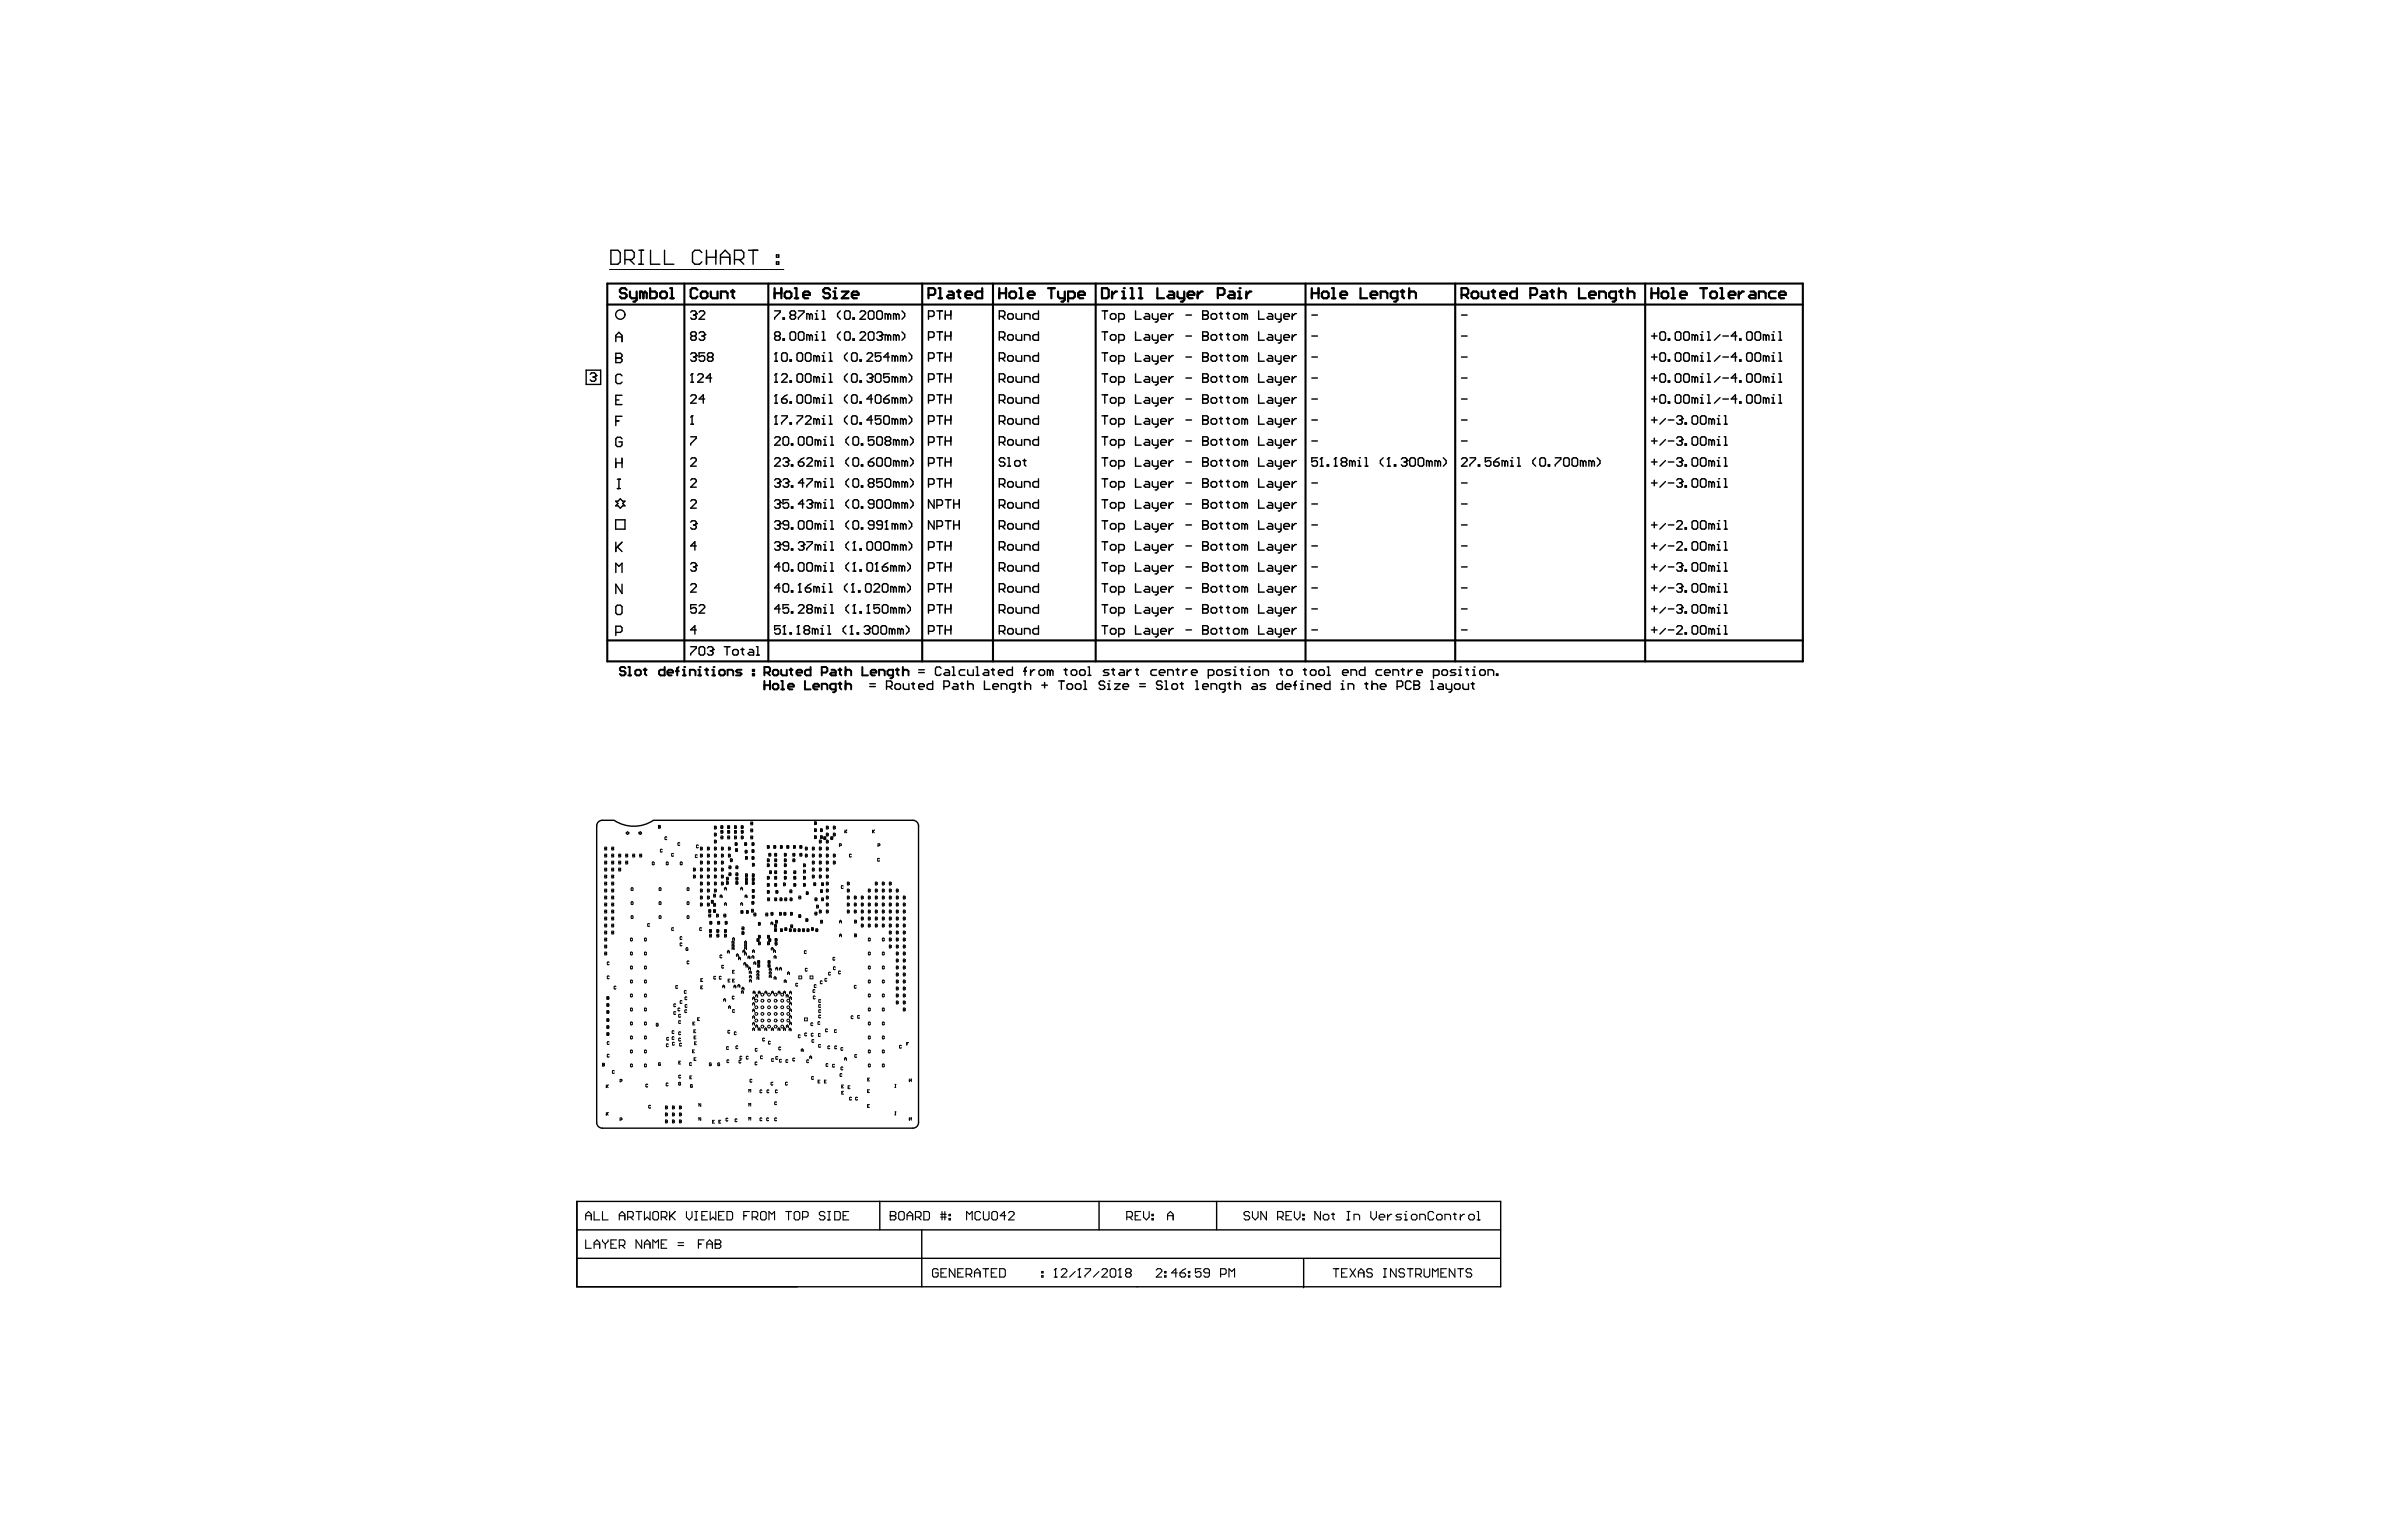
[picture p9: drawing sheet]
<svg xmlns="http://www.w3.org/2000/svg" width="432mm" height="279mm" viewBox="0 0 432 279" stroke-linecap="round" stroke-linejoin="round" font-family="sans-serif">
<g fill="none" stroke="#000" stroke-width=".25">
<path d="M110.7 45.4h1.3l.4 .4v1.7l-.4 .4h-1.3zM113.3 47.1h1.2l.5-.5v-.8l-.5-.4h-1.2v2.5M114.1 47.1l.9 .8M115.8 47.9h.9M115.8 45.4h.9M116.2 45.4v2.5M117.9 45.4v2.5h1.7M120.5 45.4v2.5h1.7M125.2 56.6l.3-.2h.5l.2 .2v.3M125.7 57.1h.3M126 57.1l.2 .3v.2l-.2 .3h-.5l-.3-.3M126.2 56.9h.1"/>
<path d="M126.2 56.9l-.2 .2M126.7 56.6l.3-.2h.5l.2 .2v.3l-1 1h1M127.2 45.8l-.4-.4h-.8l-.5 .4v1.7l.5 .4h.8l.4-.4M128.1 45.4v2.5M128.1 46.6h1.7M129.8 45.4v2.5M130.6 47.9v-1.7l.9-.8 .8 .8v1.7M130.6 46.6h1.7M133.1 47.1h1.3l.4-.5v-.8l-.4-.4h-1.3v2.5M134 47.1l.8 .8M135.7 45.4h1.7M136.5 45.4v2.5"/>
<path d="M140.4 56.4h1v.2l-1 1v.3M140.7 46.2h.5v.4h-.5zM140.7 47.5h.5v.4h-.5zM141.9 57.6h.3v.3h-.3zM143.5 57.1l-.3-.2v-.3l.3-.2h.5l.2 .2v.3l-.2 .2M143.5 57.1h.5M143.5 57.1l-.3 .3v.2l.3 .3h.5l.2-.3v-.2l-.2-.3M144.7 56.4h1v.2l-1 1v.3M146.8 57.1l-.3-.2h-.2v1M146.8 57.1v.8M146.8 57.1l.2-.2 .3 .2v.8M147.8 57.9h.5"/>
<path d="M147.8 56.9h.2v1M148 56.4h.1M149 56.4h.3v1.5M149 57.9h.5M152.3 56.4l-.5 .5v.5l.5 .5M153.4 56.4h.5l.2 .2v1l-.2 .3h-.5l-.3-.3v-1zM154.6 57.6h.3v.3h-.3zM155.9 56.6l.2-.2h.5l.3 .2v.3l-1 1h1M157.7 56.4h.5l.2 .2v1l-.2 .3h-.5l-.3-.3v-1zM159.2 56.4h.5l.2 .2v1l-.2 .3h-.5l-.3-.3v-1zM161 57.1l-.3-.2h-.2v1M161 57.1v.8"/>
<path d="M161 57.1l.2-.2 .3 .2v.8M162.5 57.1l-.3-.2h-.2v1M162.5 57.1v.8M162.5 57.1l.2-.2 .3 .2v.8M163.5 56.4l.5 .5v.5l-.5 .5M168.3 57.4h.8l.2-.3v-.5l-.2-.2h-.8v1.5M169.8 56.4h1.1M170.3 56.4v1.5M171.4 57.1h1M171.4 56.4v1.5M172.4 56.4v1.5M181.1 57.4h.8l.3-.3v-.5l-.3-.2h-.8v1.5"/>
<path d="M181.7 57.4l.5 .5M182.9 56.9h.5l.3 .2v.5l-.3 .3h-.5l-.2-.3v-.5zM184.2 56.9v.7l.2 .3h.8v-1M185.7 57.9v-1h.8l.2 .2v.8M188.2 56.4v1.5h-.7l-.3-.3v-.5l.3-.2h.7M199.8 56.4h1M200.3 56.4v1.5M201.5 56.9h.5l.3 .2v.5l-.3 .3h-.5l-.2-.3v-.5zM202.8 57.9h.8l.2-.3v-.5l-.2-.2h-.8v1.5M205.8 56.4v1.5h1.1M207.6 56.9h.5l.3 .2v.8h-.8l-.2-.3 .2-.2h.8M208.9 56.9v.7l.2 .3h.8"/>
<path d="M209.9 56.9v1.2l-.2 .3h-.3M210.4 57.4h1v-.3l-.2-.2h-.5l-.3 .2v.5l.3 .3h.5M211.9 56.9v1M212.7 56.9h-.3l-.5 .5M215 57.1h1M218 57.1h.1M218 56.4h.8l.2 .2v.3l-.2 .2 .2 .3v.2l-.2 .3h-.8zM218 57.1h.8M219.8 56.9h.5l.3 .2v.5l-.3 .3h-.5l-.3-.3v-.5zM221.1 56.9h.5M221.3 56.6v1l.3 .3M222.3 56.9h.5"/>
<path d="M222.6 56.6v1l.2 .3M223.9 56.9h.5l.2 .2v.5l-.2 .3h-.5l-.3-.3v-.5zM225.6 57.1l-.2-.2h-.3v1M225.6 57.1v.8M225.6 57.1l.3-.2 .2 .2v.8M228.2 56.4v1.5h1M229.9 56.9h.5l.3 .2v.8h-.8l-.2-.3 .2-.2h.8M231.2 56.9v.7l.3 .3h.7M232.2 56.9v1.2l-.2 .3h-.3M232.7 57.4h1v-.3l-.2-.2h-.5l-.3 .2v.5l.3 .3h.5M234.3 56.9v1M235 56.9h-.2l-.5 .5"/>
<path d="M237.8 57.1h1M264.9 57.1h1.1M106.3 67.1h2.6v2.6h-2.6zM107 67.9l.2-.3h.6l.2 .3v.2M107.5 68.4h.3M107.8 68.4l.2 .2v.3l-.2 .2h-.6l-.2-.2M108 68.1h.1M108 68.1l-.2 .3M111.6 64.9h.1M111.6 61.9v-1.1l.6-.5 .6 .5v1.1M111.6 64.1h.9l.3 .2v.3l-.3 .3 .3 .3v.3l-.3 .2h-.9zM111.6 72.5h.6"/>
<path d="M111.6 64.9h.9M111.6 61.1h1.2M111.6 76.3h.6M112.8 68.1l-.3-.2h-.6l-.3 .2v1.2l.3 .3h.6l.3-.3M112.8 71.7h-1.2v1.7h1.2M112.8 75.5h-1.2v1.7M112.8 79.6l-.3-.3h-.6l-.3 .3v1.1l.3 .3h.6l.3-.3v-.6h-.6M125.2 64.2l.3-.2h.5l.2 .2v.3M125.2 71.8l.3-.2h.5l.2 .2v.3l-1 1h1M125.2 79.2h1v.3l-1 1v.2M125.2 76.9h.5M125.2 69.3h.5"/>
<path d="M125.5 75.4h.1M125.5 67.8h.1M125.5 60.9h.5M125.5 60.9l-.3-.2v-.3l.3-.2h.5l.2 .2v.3l-.2 .2M125.5 60.9l-.3 .3v.2l.3 .3h.5l.2-.3v-.2l-.2-.3M125.5 67.8v1.5M125.5 75.4v1.5M125.5 75.4l-.3 .2M125.5 67.8l-.3 .2M125.7 64.7h.3M126 64.7l.2 .3v.2l-.2 .3h-.5l-.3-.3M126.2 64.5h.1"/>
<path d="M126.2 64.5l-.2 .2M126.5 68l.2-.2h.5l.3 .2v.3l-1 1h1M126.7 60.4l.3-.2h.5l.2 .2v.3M127.2 60.9h.3M127.5 60.9l.2 .3v.2l-.2 .3h-.5l-.3-.3M127.7 60.7h.1M127.7 72.3h-1l.8-.7v1.5M127.7 64h-1v.7l.5-.2h.3l.2 .2v.5l-.2 .3h-.5l-.3-.3M127.7 60.7l-.2 .2M128.5 64.7h.5M128.5 64.7l-.3 .3v.2l.3 .3h.5l.3-.3v-.2l-.3-.3M128.5 64.7l-.3-.2v-.3l.3-.2h.5l.3 .2v.3l-.3 .2"/>
<path d="M129 68.5h-1l.8-.7v1.5M140.4 79.5l.3-.3h.5l.2 .3v.2l-1 1h1M140.4 76.9h.5M140.4 73.1h.5M140.4 69.3h.5M140.4 65.5h.5M140.7 75.4h.1M140.7 71.6h.1M140.7 67.8h.1M140.7 64h.1M140.7 60.9l-.3 .3v.2l.3 .3h.5l.2-.3v-.2l-.2-.3M140.7 60.9h.5"/>
<path d="M140.7 75.4l-.3 .2M140.7 67.8l-.3 .2M140.7 60.9l-.3-.2v-.3l.3-.2h.5l.2 .2v.3l-.2 .2M140.7 71.6l-.3 .2M140.7 64v1.5M140.7 67.8v1.5M140.7 71.6v1.5M140.7 75.4v1.5M140.7 64l-.3 .2M141.7 72.3h.7l.3 .3v.3l-.3 .2h-.5l-.2-.2zM141.7 68l.2-.2h.5l.3 .2v.3l-1 1h1M141.7 75.4h1v.2l-1 1.1v.2"/>
<path d="M141.9 64h.5l.3 .2v1l-.3 .3h-.5l-.2-.3v-1zM141.9 61.4h.3v.3h-.3zM142.2 79.2h.5l.3 .3v1l-.3 .2h-.5l-.3-.2v-1zM142.7 71.6l-.5 .2-.5 .5M143.2 76.7h.3v.2h-.3zM143.2 72.9h.3v.2h-.3zM143.2 69h.3v.3h-.3zM143.2 65.2h.3v.3h-.3zM143.5 60.2h.5l.2 .2v1l-.2 .3h-.5l-.3-.3v-1zM144.5 75.4h1v.2l-1 1.1v.2M144.7 71.6h.5l.3 .2v1.1l-.3 .2h-.5l-.2-.2v-1.1zM144.7 67.8h.5l.3 .2v1l-.3 .3h-.5l-.2-.3v-1z"/>
<path d="M144.7 64h.5l.3 .2v1l-.3 .3h-.5l-.2-.3v-1zM145 79.2h.5l.2 .3v1l-.2 .2h-.5l-.3-.2v-1zM145 60.2h.5l.2 .2v1l-.2 .3h-.5l-.3-.3v-1zM146 75.6l.3-.2h.5l.2 .2v.3l-1 1h1M146.3 67.8h.5l.2 .2v1l-.2 .3h-.5l-.3-.3v-1zM146.3 71.6h.5l.2 .2v1.1l-.2 .2h-.5l-.3-.2v-1.1zM146.3 64h.5l.2 .2v1l-.2 .3h-.5l-.3-.3v-1zM146.5 79.2h.5l.3 .3v1l-.3 .2h-.5l-.2-.2v-1zM146.8 60.9l-.3-.2h-.2v1M146.8 60.9v.8M146.8 60.9l.2-.2 .3 .2v.8M147.8 61.7h.5"/>
<path d="M147.8 60.7h.2v1M148 60.2h.1M148 76.2l.3-.3 .2 .3v.7M148 64.7l-.2-.2h-.3v1M148 76.2l-.2-.3h-.3v1M148 72.3l-.2-.2h-.3v1M148 68.5l-.2-.2h-.3v1M148 64.7v.8M148 68.5v.8M148 72.3v.8M148 76.2v.7M148 64.7l.3-.2 .2 .2v.8"/>
<path d="M148 68.5l.3-.2 .2 .2v.8M148 72.3l.3-.2 .2 .2v.8M148.3 80l-.3-.3h-.2v1M148.3 80v.7M148.3 80l.2-.3 .3 .3v.7M149 76.9h.5M149 73.1h.5M149 69.3h.5M149 65.5h.5M149 64.5h.3v1M149 60.2h.3v1.5M149 61.7h.5"/>
<path d="M149 75.9h.3v1M149 72.1h.3v1M149 68.3h.3v1M149.3 75.4h.1M149.3 71.6h.1M149.3 67.8h.1M149.3 64h.1M149.3 79.7h.2v1M149.5 79.2h.1M150.3 76.9h.5M150.3 73.1h.5M150.3 71.6h.3v1.5"/>
<path d="M150.3 69.3h.5M150.3 67.8h.3v1.5M150.3 64h.3v1.5M150.3 65.5h.5M150.3 75.4h.3v1.5M150.6 79.2h.2v1.5M152.3 60.2l-.5 .5v.5l.5 .5M153.4 60.2h.5l.2 .2v1l-.2 .3h-.5l-.3-.3v-1zM153.6 64l-.5 .5v.5l.5 .5M153.6 67.8l-.5 .5v.5l.5 .5M153.6 71.6l-.5 .5v.5l.5 .5M153.6 75.4l-.5 .5v.5l.5 .5"/>
<path d="M153.9 79.2l-.5 .5v.5l.5 .5M154.6 75.4h.5l.3 .2v1.1l-.3 .2h-.5l-.2-.2v-1.1zM154.6 71.6h.5l.3 .2v1.1l-.3 .2h-.5l-.2-.2v-1.1zM154.6 67.8h.5l.3 .2v1l-.3 .3h-.5l-.2-.3v-1zM154.6 64h.5l.3 .2v1l-.3 .3h-.5l-.2-.3v-1zM154.6 61.4h.3v.3h-.3zM154.9 79.2h.5l.2 .3v1l-.2 .2h-.5l-.3-.2v-1zM155.9 76.7h.2v.2h-.2zM155.9 72.9h.2v.2h-.2zM155.9 69h.2v.3h-.2zM155.9 65.2h.2v.3h-.2zM155.9 60.4l.2-.2h.5l.3 .2v.3l-1 1h1"/>
<path d="M157.2 68l.2-.2h.5l.3 .2v.3M157.2 64.2l.2-.2h.5l.3 .2v.3l-1 1h1M157.7 68.5h.2M157.7 60.2h.5l.2 .2v1l-.2 .3h-.5l-.3-.3v-1zM157.9 68.5l.3 .3v.2l-.3 .3h-.5l-.2-.3M158.2 68.3h.1M158.2 76.2h-1l.7-.8v1.5M158.2 72.3h-1l.7-.7v1.5M158.2 68.3l-.3 .2M158.4 79.2h-1v.8l.5-.3h.3l.2 .3v.5l-.2 .2h-.5l-.3-.2M158.9 71.6h.5l.3 .2v1.1l-.3 .2h-.5l-.2-.2v-1.1zM158.9 67.8h.5l.3 .2v1l-.3 .3h-.5l-.2-.3v-1z"/>
<path d="M158.9 60.4l.3-.2h.5l.2 .2v.3M159.2 79.2h.5l.2 .3v1l-.2 .2h-.5l-.3-.2v-1zM159.4 60.9h.3M159.7 75.4h-1v.8l.5-.3h.2l.3 .3v.5l-.3 .2h-.5l-.2-.2M159.7 64h-1v.7l.5-.2h.2l.3 .2v.5l-.3 .3h-.5l-.2-.3M159.7 60.9l.2 .3v.2l-.2 .3h-.5l-.3-.3M159.9 60.7h.1M159.9 60.7l-.2 .2M160.2 72.3h.8l.2 .3v.3l-.2 .2h-.5l-.3-.2zM160.5 75.4h.5l.2 .2v1.1l-.2 .2h-.5l-.3-.2v-1.1zM160.7 80h.5M160.7 80l-.2-.3v-.2l.2-.3h.5l.3 .3v.2l-.3 .3"/>
<path d="M160.7 80l-.2 .2v.3l.2 .2h.5l.3-.2v-.3l-.3-.2M161 60.9l.2-.2 .3 .2v.8M161 60.9l-.3-.2h-.2v1M161 60.9v.8M161.2 64.7h-1l.8-.7v1.5M161.2 71.6l-.5 .2-.5 .5M161.2 67.8h-1v.7l.5-.2h.3l.2 .2v.5l-.2 .3h-.5l-.3-.3M162.2 64.7l-.2-.2h-.3v1M162.2 72.3l-.2-.2h-.3v1M162.2 76.2l-.2-.3h-.3v1M162.2 68.5l-.2-.2h-.3v1M162.2 64.7v.8"/>
<path d="M162.2 68.5v.8M162.2 72.3v.8M162.2 76.2v.7M162.2 64.7l.3-.2 .2 .2v.8M162.2 68.5l.3-.2 .2 .2v.8M162.2 72.3l.3-.2 .2 .2v.8M162.2 76.2l.3-.3 .2 .3v.7M162.5 80l-.3-.3h-.2v1M162.5 60.9l-.3-.2h-.2v1M162.5 60.9v.8M162.5 80v.7M162.5 60.9l.2-.2 .3 .2v.8"/>
<path d="M162.5 80l.2-.3 .3 .3v.7M163.5 60.2l.5 .5v.5l-.5 .5M163.7 64.7l-.2-.2h-.3v1M163.7 76.2l-.2-.3h-.3v1M163.7 72.3l-.2-.2h-.3v1M163.7 68.5l-.2-.2h-.3v1M163.7 64.7v.8M163.7 68.5v.8M163.7 72.3v.8M163.7 76.2v.7M163.7 64.7l.3-.2 .3 .2v.8M163.7 68.5l.3-.2 .3 .2v.8"/>
<path d="M163.7 72.3l.3-.2 .3 .2v.8M163.7 76.2l.3-.3 .3 .3v.7M164 80l-.3-.3h-.2v1M164 80v.7M164 80l.3-.3 .2 .3v.7M164.8 75.4l.5 .5v.5l-.5 .5M164.8 71.6l.5 .5v.5l-.5 .5M164.8 67.8l.5 .5v.5l-.5 .5M164.8 64l.5 .5v.5l-.5 .5M165 79.2l.5 .5v.5l-.5 .5M168.3 72.6h.8l.2-.3v-.5l-.2-.2h-.8v1.5M168.3 68.8h.8l.2-.3v-.5l-.2-.2h-.8v1.5"/>
<path d="M168.3 65h.8l.2-.3v-.5l-.2-.2h-.8v1.5M168.3 61.2h.8l.2-.3v-.5l-.2-.2h-.8v1.5M168.3 76.4h.8l.2-.2v-.6l-.2-.2h-.8v1.5M169.8 79.2h1.1M169.8 71.6h1.1M169.8 67.8h1.1M169.8 64h1.1M169.8 60.2h1.1M169.8 75.4h1.1M170.3 60.2v1.5M170.3 64v1.5M170.3 67.8v1.5"/>
<path d="M170.3 71.6v1.5M170.3 75.4v1.5M170.3 79.2v1.5M171.4 80h1M171.4 76.2h1M171.4 72.3h1M171.4 68.5h1M171.4 64.7h1M171.4 60.9h1M171.4 60.2v1.5M171.4 64v1.5M171.4 67.8v1.5"/>
<path d="M171.4 71.6v1.5M171.4 75.4v1.5M171.4 79.2v1.5M172.4 60.2v1.5M172.4 64v1.5M172.4 67.8v1.5M172.4 71.6v1.5M172.4 75.4v1.5M172.4 79.2v1.5M181.1 72.6h.8l.3-.3v-.5l-.3-.2h-.8v1.5M181.1 68.8h.8l.3-.3v-.5l-.3-.2h-.8v1.5M181.1 65h.8l.3-.3v-.5l-.3-.2h-.8v1.5"/>
<path d="M181.1 61.2h.8l.3-.3v-.5l-.3-.2h-.8v1.5M181.1 76.4h.8l.3-.2v-.6l-.3-.2h-.8v1.5M181.7 76.4l.5 .5M181.7 72.6l.5 .5M181.7 68.8l.5 .5M181.7 65l.5 .5M181.7 61.2l.5 .5M182.9 75.9h.5l.3 .3v.5l-.3 .2h-.5l-.2-.2v-.5zM182.9 72.1h.5l.3 .2v.6l-.3 .2h-.5l-.2-.2v-.6zM182.9 68.3h.5l.3 .2v.5l-.3 .3h-.5l-.2-.3v-.5zM182.9 64.5h.5l.3 .2v.5l-.3 .3h-.5l-.2-.3v-.5zM182.9 60.7h.5l.3 .2v.5l-.3 .3h-.5l-.2-.3v-.5z"/>
<path d="M182.9 79.7h.5l.3 .3v.5l-.3 .2h-.5l-.2-.2v-.5zM184.2 75.9v.8l.2 .2h.8v-1M184.2 72.1v.8l.2 .2h.8v-1M184.2 68.3v.7l.2 .3h.8v-1M184.2 64.5v.7l.2 .3h.8v-1M184.2 60.7v.7l.2 .3h.8v-1M184.2 79.7v.8l.2 .2h.8v-1M185.7 65.5v-1h.8l.2 .2v.8M185.7 61.7v-1h.8l.2 .2v.8M185.7 69.3v-1h.8l.2 .2v.8M185.7 73.1v-1h.8l.2 .2v.8M185.7 76.9v-1h.8l.2 .3v.7"/>
<path d="M188.2 75.4v1.5h-.7l-.3-.2v-.5l.3-.3h.7M188.2 71.6v1.5h-.7l-.3-.2v-.6l.3-.2h.7M188.2 67.8v1.5h-.7l-.3-.3v-.5l.3-.2h.7M188.2 64v1.5h-.7l-.3-.3v-.5l.3-.2h.7M188.2 60.2v1.5h-.7l-.3-.3v-.5l.3-.2h.7M188.2 79.2v1.5h-.7l-.3-.2v-.5l.3-.3h.7M199.8 79.2h1M199.8 71.6h1M199.8 67.8h1M199.8 64h1M199.8 60.2h1M199.8 75.4h1"/>
<path d="M200.3 60.2v1.5M200.3 64v1.5M200.3 67.8v1.5M200.3 71.6v1.5M200.3 75.4v1.5M200.3 79.2v1.5M201.5 75.9h.5l.3 .3v.5l-.3 .2h-.5l-.2-.2v-.5zM201.5 72.1h.5l.3 .2v.6l-.3 .2h-.5l-.2-.2v-.6zM201.5 68.3h.5l.3 .2v.5l-.3 .3h-.5l-.2-.3v-.5zM201.5 64.5h.5l.3 .2v.5l-.3 .3h-.5l-.2-.3v-.5zM201.5 60.7h.5l.3 .2v.5l-.3 .3h-.5l-.2-.3v-.5zM201.5 79.7h.5l.3 .3v.5l-.3 .2h-.5l-.2-.2v-.5z"/>
<path d="M202.8 76.9h.8l.2-.2v-.5l-.2-.3h-.8v1.5M202.8 73.1h.8l.2-.2v-.6l-.2-.2h-.8v1.5M202.8 69.3h.8l.2-.3v-.5l-.2-.2h-.8v1.5M202.8 65.5h.8l.2-.3v-.5l-.2-.2h-.8v1.5M202.8 61.7h.8l.2-.3v-.5l-.2-.2h-.8v1.5M205.8 75.4v1.5h1.1M205.8 71.6v1.5h1.1M205.8 67.8v1.5h1.1M205.8 64v1.5h1.1M205.8 60.2v1.5h1.1M205.8 79.2v1.5h1.1M207.6 75.9h.5l.3 .3v.7h-.8l-.2-.2 .2-.3h.8"/>
<path d="M207.6 72.1h.5l.3 .2v.8h-.8l-.2-.2 .2-.3h.8M207.6 68.3h.5l.3 .2v.8h-.8l-.2-.3 .2-.2h.8M207.6 64.5h.5l.3 .2v.8h-.8l-.2-.3 .2-.2h.8M207.6 60.7h.5l.3 .2v.8h-.8l-.2-.3 .2-.2h.8M207.6 79.7h.5l.3 .3v.7h-.8l-.2-.2 .2-.3h.8M208.9 75.9v.8l.2 .2h.8M208.9 72.1v.8l.2 .2h.8M208.9 68.3v.7l.2 .3h.8M208.9 64.5v.7l.2 .3h.8M208.9 60.7v.7l.2 .3h.8M208.9 79.7v.8l.2 .2h.8M209.9 60.7v1.2l-.2 .3h-.3"/>
<path d="M209.9 64.5v1.2l-.2 .3h-.3M209.9 68.3v1.3l-.2 .2h-.3M209.9 72.1v1.3l-.2 .2h-.3M209.9 75.9v1.3l-.2 .2h-.3M209.9 79.7v1.3l-.2 .2h-.3M210.4 76.4h1v-.2l-.2-.3h-.5l-.3 .3v.5l.3 .2h.5M210.4 72.6h1v-.3l-.2-.2h-.5l-.3 .2v.6l.3 .2h.5M210.4 68.8h1v-.3l-.2-.2h-.5l-.3 .2v.5l.3 .3h.5M210.4 65h1v-.3l-.2-.2h-.5l-.3 .2v.5l.3 .3h.5M210.4 61.2h1v-.3l-.2-.2h-.5l-.3 .2v.5l.3 .3h.5M211.9 60.7v1M211.9 64.5v1"/>
<path d="M211.9 68.3v1M211.9 72.1v1M211.9 75.9v1M211.9 79.7v1M212.7 64.5h-.3l-.5 .5M212.7 79.7h-.3l-.5 .5M212.7 75.9h-.3l-.5 .5M212.7 72.1h-.3l-.5 .5M212.7 68.3h-.3l-.5 .5M212.7 60.7h-.3l-.5 .5M215 80h1M215 76.2h1"/>
<path d="M215 72.3h1M215 68.5h1M215 64.7h1M215 60.9h1M218 80h.1M218 76.2h.1M218 72.3h.1M218 68.5h.1M218 64.7h.1M218 60.9h.1M218 80h.8M218 76.2h.8"/>
<path d="M218 72.3h.8M218 68.5h.8M218 64.7h.8M218 60.9h.8M218 79.2h.8l.2 .3v.2l-.2 .3 .2 .2v.3l-.2 .2h-.8zM218 75.4h.8l.2 .2v.3l-.2 .3 .2 .2v.3l-.2 .2h-.8zM218 71.6h.8l.2 .2v.3l-.2 .2 .2 .3v.3l-.2 .2h-.8zM218 67.8h.8l.2 .2v.3l-.2 .2 .2 .3v.2l-.2 .3h-.8zM218 64h.8l.2 .2v.3l-.2 .2 .2 .3v.2l-.2 .3h-.8zM218 60.2h.8l.2 .2v.3l-.2 .2 .2 .3v.2l-.2 .3h-.8zM219.8 75.9h.5l.3 .3v.5l-.3 .2h-.5l-.3-.2v-.5zM219.8 72.1h.5l.3 .2v.6l-.3 .2h-.5l-.3-.2v-.6z"/>
<path d="M219.8 68.3h.5l.3 .2v.5l-.3 .3h-.5l-.3-.3v-.5zM219.8 64.5h.5l.3 .2v.5l-.3 .3h-.5l-.3-.3v-.5zM219.8 60.7h.5l.3 .2v.5l-.3 .3h-.5l-.3-.3v-.5zM219.8 79.7h.5l.3 .3v.5l-.3 .2h-.5l-.3-.2v-.5zM221.1 64.5h.5M221.1 79.7h.5M221.1 75.9h.5M221.1 72.1h.5M221.1 68.3h.5M221.1 60.7h.5M221.3 60.4v1l.3 .3M221.3 64.2v1l.3 .3"/>
<path d="M221.3 68v1l.3 .3M221.3 71.8v1.1l.3 .2M221.3 75.6v1.1l.3 .2M221.3 79.5v1l.3 .2M222.3 64.5h.5M222.3 79.7h.5M222.3 75.9h.5M222.3 72.1h.5M222.3 68.3h.5M222.3 60.7h.5M222.6 60.4v1l.2 .3M222.6 64.2v1l.2 .3"/>
<path d="M222.6 68v1l.2 .3M222.6 71.8v1.1l.2 .2M222.6 75.6v1.1l.2 .2M222.6 79.5v1l.2 .2M223.9 75.9h.5l.2 .3v.5l-.2 .2h-.5l-.3-.2v-.5zM223.9 72.1h.5l.2 .2v.6l-.2 .2h-.5l-.3-.2v-.6zM223.9 68.3h.5l.2 .2v.5l-.2 .3h-.5l-.3-.3v-.5zM223.9 64.5h.5l.2 .2v.5l-.2 .3h-.5l-.3-.3v-.5zM223.9 60.7h.5l.2 .2v.5l-.2 .3h-.5l-.3-.3v-.5zM223.9 79.7h.5l.2 .3v.5l-.2 .2h-.5l-.3-.2v-.5zM225.6 64.7l-.2-.2h-.3v1M225.6 80l-.2-.3h-.3v1"/>
<path d="M225.6 76.2l-.2-.3h-.3v1M225.6 72.3l-.2-.2h-.3v1M225.6 68.5l-.2-.2h-.3v1M225.6 60.9l-.2-.2h-.3v1M225.6 60.9v.8M225.6 64.7v.8M225.6 68.5v.8M225.6 72.3v.8M225.6 76.2v.7M225.6 80v.7M225.6 60.9l.3-.2 .2 .2v.8M225.6 64.7l.3-.2 .2 .2v.8"/>
<path d="M225.6 68.5l.3-.2 .2 .2v.8M225.6 72.3l.3-.2 .2 .2v.8M225.6 76.2l.3-.3 .2 .3v.7M225.6 80l.3-.3 .2 .3v.7M228.2 75.4v1.5h1M228.2 71.6v1.5h1M228.2 67.8v1.5h1M228.2 64v1.5h1M228.2 60.2v1.5h1M228.2 79.2v1.5h1M229.9 75.9h.5l.3 .3v.7h-.8l-.2-.2 .2-.3h.8M229.9 72.1h.5l.3 .2v.8h-.8l-.2-.2 .2-.3h.8"/>
<path d="M229.9 68.3h.5l.3 .2v.8h-.8l-.2-.3 .2-.2h.8M229.9 64.5h.5l.3 .2v.8h-.8l-.2-.3 .2-.2h.8M229.9 60.7h.5l.3 .2v.8h-.8l-.2-.3 .2-.2h.8M229.9 79.7h.5l.3 .3v.7h-.8l-.2-.2 .2-.3h.8M231.2 75.9v.8l.3 .2h.7M231.2 72.1v.8l.3 .2h.7M231.2 68.3v.7l.3 .3h.7M231.2 64.5v.7l.3 .3h.7M231.2 60.7v.7l.3 .3h.7M231.2 79.7v.8l.3 .2h.7M232.2 60.7v1.2l-.2 .3h-.3M232.2 64.5v1.2l-.2 .3h-.3"/>
<path d="M232.2 68.3v1.3l-.2 .2h-.3M232.2 72.1v1.3l-.2 .2h-.3M232.2 75.9v1.3l-.2 .2h-.3M232.2 79.7v1.3l-.2 .2h-.3M232.7 76.4h1v-.2l-.2-.3h-.5l-.3 .3v.5l.3 .2h.5M232.7 72.6h1v-.3l-.2-.2h-.5l-.3 .2v.6l.3 .2h.5M232.7 68.8h1v-.3l-.2-.2h-.5l-.3 .2v.5l.3 .3h.5M232.7 65h1v-.3l-.2-.2h-.5l-.3 .2v.5l.3 .3h.5M232.7 61.2h1v-.3l-.2-.2h-.5l-.3 .2v.5l.3 .3h.5M234.3 60.7v1M234.3 64.5v1M234.3 68.3v1"/>
<path d="M234.3 72.1v1M234.3 75.9v1M234.3 79.7v1M235 64.5h-.2l-.5 .5M235 79.7h-.2l-.5 .5M235 75.9h-.2l-.5 .5M235 72.1h-.2l-.5 .5M235 68.3h-.2l-.5 .5M235 60.7h-.2l-.5 .5M237.8 80h1M237.8 76.2h1M237.8 72.3h1"/>
<path d="M237.8 68.5h1M237.8 64.7h1M237.8 60.9h1M264.9 80h1.1M264.9 76.2h1.1M264.9 72.3h1.1M264.9 68.5h1.1M264.9 64.7h1.1M264.9 60.9h1.1M299.4 80h1M299.4 76.2h1M299.4 72.3h1"/>
<path d="M299.4 68.5h1M299.4 64.7h1M299.4 60.9h1M299.9 60.4v1M299.9 64.2v1M299.9 68v1M299.9 71.8v1.1M299.9 75.6v1.1M299.9 79.5v1M301.2 71.6h.5l.2 .2v1.1l-.2 .2h-.5l-.3-.2v-1.1zM301.2 67.8h.5l.2 .2v1l-.2 .3h-.5l-.3-.3v-1zM301.2 64h.5l.2 .2v1l-.2 .3h-.5l-.3-.3v-1z"/>
<path d="M301.2 60.2h.5l.2 .2v1l-.2 .3h-.5l-.3-.3v-1zM301.9 79.7l-1 1M301.9 75.9l-1 1M302.4 80h1M302.4 76.2h1M302.4 72.9h.3v.2h-.3zM302.4 69h.3v.3h-.3zM302.4 65.2h.3v.3h-.3zM302.4 61.4h.3v.3h-.3zM303.9 79.5l.3-.3h.5l.3 .3v.2M303.9 71.6h.5l.3 .2v1.1l-.3 .2h-.5l-.2-.2v-1.1zM303.9 67.8h.5l.3 .2v1l-.3 .3h-.5l-.2-.3v-1z"/>
<path d="M303.9 64h.5l.3 .2v1l-.3 .3h-.5l-.2-.3v-1zM303.9 60.2h.5l.3 .2v1l-.3 .3h-.5l-.2-.3v-1zM303.9 75.6l.3-.2h.5l.3 .2v.3M304.4 80h.3M304.4 76.2h.3M304.7 76.2l.3 .2v.3l-.3 .2h-.5l-.3-.2M304.7 80l.3 .2v.3l-.3 .2h-.5l-.3-.2M305 79.7h.1M305 75.9h.1M305 79.7l-.3 .3M305 75.9l-.3 .3M305.5 76.7h.2v.2h-.2z"/>
<path d="M305.5 71.6h.5l.2 .2v1.1l-.2 .2h-.5l-.3-.2v-1.1zM305.5 67.8h.5l.2 .2v1l-.2 .3h-.5l-.3-.3v-1zM305.5 64h.5l.2 .2v1l-.2 .3h-.5l-.3-.3v-1zM305.5 60.2h.5l.2 .2v1l-.2 .3h-.5l-.3-.3v-1zM307 79.2h.5l.2 .3v1l-.2 .2h-.5l-.3-.2v-1zM307 75.4h.5l.2 .2v1.1l-.2 .2h-.5l-.3-.2v-1.1zM307.2 64.7l-.2-.2h-.3v1M307.2 72.3l-.2-.2h-.3v1M307.2 68.5l-.2-.2h-.3v1M307.2 60.9l-.2-.2h-.3v1M307.2 60.9l.3-.2 .2 .2v.8M307.2 64.7l.3-.2 .2 .2v.8"/>
<path d="M307.2 68.5l.3-.2 .2 .2v.8M307.2 72.3l.3-.2 .2 .2v.8M307.2 60.9v.8M307.2 64.7v.8M307.2 68.5v.8M307.2 72.3v.8M308.3 73.1h.5M308.3 69.3h.5M308.3 65.5h.5M308.3 64.5h.2v1M308.3 61.7h.5M308.3 72.1h.2v1"/>
<path d="M308.3 68.3h.2v1M308.3 60.7h.2v1M308.5 71.6h.1M308.5 67.8h.1M308.5 64h.1M308.5 60.2h.1M308.5 79.2h.5l.3 .3v1l-.3 .2h-.5l-.2-.2v-1zM308.5 75.4h.5l.3 .2v1.1l-.3 .2h-.5l-.2-.2v-1.1zM309.5 73.1h.5M309.5 71.6h.3v1.5M309.5 69.3h.5M309.5 67.8h.3v1.5"/>
<path d="M309.5 64h.3v1.5M309.5 65.5h.5M309.5 60.2h.3v1.5M309.5 61.7h.5M310.3 80l-.3-.3h-.2v1M310.3 76.2l-.3-.3h-.2v1M310.3 76.2v.7M310.3 80v.7M310.3 76.2l.2-.3 .3 .3v.7M310.3 80l.2-.3 .3 .3v.7M311.3 76.9h.5M311.3 79.7h.2v1"/>
<path d="M311.3 75.9h.2v1M311.5 79.2h.1M311.5 75.4h.1M311.8 72.1l-1 1M311.8 68.3l-1 1M311.8 64.5l-1 1M311.8 60.7l-1 1M312.3 72.3h1M312.3 68.5h1M312.3 64.7h1M312.3 60.9h1M312.6 79.2h.2v1.5"/>
<path d="M312.6 76.9h.5M312.6 75.4h.2v1.5M314.8 72.3h-1l.8-.7v1.5M314.8 68.5h-1l.8-.7v1.5M314.8 64.7h-1l.8-.7v1.5M314.8 60.9h-1l.8-.7v1.5M315.4 72.9h.2v.2h-.2zM315.4 69h.2v.3h-.2zM315.4 65.2h.2v.3h-.2zM315.4 61.4h.2v.3h-.2zM316.9 71.6h.5l.2 .2v1.1l-.2 .2h-.5l-.3-.2v-1.1zM316.9 67.8h.5l.2 .2v1l-.2 .3h-.5l-.3-.3v-1z"/>
<path d="M316.9 64h.5l.2 .2v1l-.2 .3h-.5l-.3-.3v-1zM316.9 60.2h.5l.2 .2v1l-.2 .3h-.5l-.3-.3v-1zM318.4 71.6h.5l.3 .2v1.1l-.3 .2h-.5l-.3-.2v-1.1zM318.4 67.8h.5l.3 .2v1l-.3 .3h-.5l-.3-.3v-1zM318.4 64h.5l.3 .2v1l-.3 .3h-.5l-.3-.3v-1zM318.4 60.2h.5l.3 .2v1l-.3 .3h-.5l-.3-.3v-1zM320.2 64.7l-.3-.2h-.2v1M320.2 72.3l-.3-.2h-.2v1M320.2 68.5l-.3-.2h-.2v1M320.2 60.9l-.3-.2h-.2v1M320.2 60.9v.8M320.2 64.7v.8"/>
<path d="M320.2 68.5v.8M320.2 72.3v.8M320.2 72.3l.2-.2 .3 .2v.8M320.2 60.9l.2-.2 .3 .2v.8M320.2 64.7l.2-.2 .3 .2v.8M320.2 68.5l.2-.2 .3 .2v.8M321.2 73.1h.5M321.2 69.3h.5M321.2 65.5h.5M321.2 64.5h.2v1M321.2 61.7h.5M321.2 72.1h.2v1"/>
<path d="M321.2 68.3h.2v1M321.2 60.7h.2v1M321.4 71.6h.1M321.4 67.8h.1M321.4 64h.1M321.4 60.2h.1M322.5 73.1h.5M322.5 71.6h.2v1.5M322.5 69.3h.5M322.5 67.8h.2v1.5M322.5 64h.2v1.5M322.5 65.5h.5"/>
<path d="M322.5 60.2h.2v1.5M322.5 61.7h.5M111.6 90.9h.4l.4-.5 .5 .5h.4l-.4 .4 .4 .4h-.4l-.5 .4-.4-.4h-.4l.4-.4zM111.6 94.3h1.7v1.6h-1.7zM111.6 83.1v1.7M111.6 98.3v1.7M111.6 83.9h1.2M111.9 86.9h.6M111.9 88.6h.6M111.9 99.2l.9 .8M112.2 86.9v1.7M112.8 83.1v1.7"/>
<path d="M112.8 98.3l-1.2 1.1M125.2 83.3l.3-.3h.5l.2 .3v.2l-1 1h1M125.2 87.1l.3-.3h.5l.2 .3v.2l-1 1h1M125.2 90.9l.3-.3h.5l.2 .3v.2l-1 1h1M125.2 94.7l.3-.3h.5l.2 .3v.2M125.7 95.2h.3M126 95.2l.2 .2v.3l-.2 .2h-.5l-.3-.2M126.2 94.9h.1M126.2 99h-1l.8-.8v1.6M126.2 94.9l-.2 .3M140.4 90.9l.3-.3h.5l.2 .3v.2M140.4 83.3l.3-.3h.5l.2 .3v.2l-1 1h1"/>
<path d="M140.4 98.5l.3-.3h.5l.2 .3v.2M140.4 87.1l.3-.3h.5l.2 .3v.2M140.4 94.7l.3-.3h.5l.2 .3v.2M140.9 99h.3M140.9 95.2h.3M140.9 91.4h.3M140.9 87.6h.3M141.2 95.2l.2 .2v.3l-.2 .2h-.5l-.3-.2M141.2 91.4l.2 .2v.3l-.2 .2h-.5l-.3-.2M141.2 87.6l.2 .2v.3l-.2 .2h-.5l-.3-.2M141.2 99l.2 .2v.3l-.2 .3h-.5l-.3-.3M141.4 98.7h.1"/>
<path d="M141.4 91.1h.1M141.4 94.9h.1M141.4 87.3h.1M141.4 91.1l-.2 .3M141.4 87.3l-.2 .3M141.4 98.7l-.2 .3M141.4 94.9l-.2 .3M141.9 83.3l.3-.3h.5l.3 .3v.2M141.9 87.1l.3-.3h.5l.3 .3v.2M142.4 83.8h.3M142.4 87.6h.3M142.7 83.8l.3 .2v.3l-.3 .2h-.5l-.3-.2"/>
<path d="M142.7 87.6l.3 .2v.3l-.3 .2h-.5l-.3-.2M143 83.5h.1M143 87.3h.1M143 95.2h-.8l-.3-.3v-.2l.3-.3h.5l.3 .3v1l-.3 .2h-.5l-.3-.2M143 99h-.8l-.3-.3v-.2l.3-.3h.5l.3 .3v1l-.3 .3h-.5l-.3-.3M143 90.6h-1.1v.8l.5-.3h.3l.3 .3v.5l-.3 .2h-.5l-.3-.2M143 87.3l-.3 .3M143 83.5l-.3 .3M143.5 95.7h.2v.2h-.2zM143.5 91.9h.2v.2h-.2zM143.5 84.3h.2v.2h-.2zM143.5 88.1h.2v.2h-.2z"/>
<path d="M143.5 99.5h.2v.3h-.2zM143.5 80.5h.2v.2h-.2zM144.7 83.8h.8l.2 .2v.3l-.2 .2h-.5l-.3-.2zM144.7 98.5l.3-.3h.5l.2 .3v.2M145 94.4h.5l.2 .3v1l-.2 .2h-.5l-.3-.2v-1zM145.2 99h.3M145.5 99l.2 .2v.3l-.2 .3h-.5l-.3-.3M145.7 98.7h.1M145.7 91.4h-1l.8-.8v1.5M145.7 87.6h-1l.8-.8v1.5M145.7 98.7l-.2 .3M145.7 83l-.5 .3-.5 .5"/>
<path d="M146.3 90.9l.2-.3h.5l.3 .3v.2M146.3 83.3l.2-.3h.5l.3 .3v.2l-1 1h1M146.3 98.2h1v.3l-1 1v.3M146.3 86.8h1v.3l-1 1v.2M146.5 94.4h.5l.3 .3v1l-.3 .2h-.5l-.2-.2v-1zM146.8 91.4h.2M147 91.4l.3 .2v.3l-.3 .2h-.5l-.2-.2M147.3 91.1h.1M147.3 91.1l-.3 .3M148.3 99l-.3-.3h-.2v1.1M148.3 91.4l-.3-.3h-.2v1M148.3 83.8l-.3-.3h-.2v1"/>
<path d="M148.3 95.2l-.3-.3h-.2v1M148.3 87.6l-.3-.3h-.2v1M148.3 83.8v.7M148.3 87.6v.7M148.3 91.4v.7M148.3 95.2v.7M148.3 99v.8M148.3 99l.2-.3 .3 .3v.8M148.3 83.8l.2-.3 .3 .3v.7M148.3 87.6l.2-.3 .3 .3v.7M148.3 91.4l.2-.3 .3 .3v.7M148.3 95.2l.2-.3 .3 .3v.7"/>
<path d="M149.3 95.9h.5M149.3 92.1h.5M149.3 84.5h.5M149.3 88.3h.5M149.3 99.8h.5M149.3 98.7h.2v1.1M149.3 91.1h.2v1M149.3 83.5h.2v1M149.3 80.7h.5M149.3 94.9h.2v1M149.3 87.3h.2v1M149.5 98.2h.1"/>
<path d="M149.5 90.6h.1M149.5 83h.1M149.5 94.4h.1M149.5 86.8h.1M150.6 95.9h.5M150.6 92.1h.5M150.6 90.6h.2v1.5M150.6 84.5h.5M150.6 83h.2v1.5M150.6 98.2h.2v1.6M150.6 94.4h.2v1.5M150.6 88.3h.5"/>
<path d="M150.6 86.8h.2v1.5M150.6 99.8h.5M150.6 80.7h.5M153.9 83l-.5 .5v.5l.5 .5M153.9 90.6l-.5 .5v.5l.5 .5M153.9 98.2l-.5 .5v.5l.5 .6M153.9 86.8l-.5 .5v.5l.5 .5M153.9 94.4l-.5 .5v.5l.5 .5M154.6 99.8h.5M154.9 98.2h.1M154.9 94.4h.5l.2 .3v1l-.2 .2h-.5l-.3-.2v-1zM154.9 90.6h.5l.2 .3v1l-.2 .2h-.5l-.3-.2v-1z"/>
<path d="M154.9 83h.5l.2 .3v1l-.2 .2h-.5l-.3-.2v-1zM154.9 98.2l-.3 .3M154.9 86.8h.5l.2 .3v1l-.2 .2h-.5l-.3-.2v-1zM154.9 98.2v1.6M155.9 99.5h.2v.3h-.2zM156.1 95.7h.3v.2h-.3zM156.1 91.9h.3v.2h-.3zM156.1 84.3h.3v.2h-.3zM156.1 88.1h.3v.2h-.3zM156.1 80.5h.3v.2h-.3zM157.4 83.8h.8l.2 .2v.3l-.2 .2h-.5l-.3-.2zM157.4 98.2h.5l.3 .3v1l-.3 .3h-.5l-.2-.3v-1z"/>
<path d="M157.7 87.6h.5M157.7 87.6l-.3 .2v.3l.3 .2h.5l.2-.2v-.3l-.2-.2M157.7 87.6l-.3-.3v-.2l.3-.3h.5l.2 .3v.2l-.2 .3M158.4 95.2h-.7l-.3-.3v-.2l.3-.3h.5l.2 .3v1l-.2 .2h-.5l-.3-.2M158.4 91.4h-.7l-.3-.3v-.2l.3-.3h.5l.2 .3v1l-.2 .2h-.5l-.3-.2M158.4 83l-.5 .3-.5 .5M158.9 98.2h.5l.3 .3v1l-.3 .3h-.5l-.2-.3v-1zM159.2 90.6h.5l.2 .3v1l-.2 .2h-.5l-.3-.2v-1zM159.2 83h.5l.2 .3v1l-.2 .2h-.5l-.3-.2v-1zM159.9 95.2h-.7l-.3-.3v-.2l.3-.3h.5l.2 .3v1l-.2 .2h-.5l-.3-.2M159.9 86.8h-1v.8l.8-.3 .2 .3v.5l-.2 .2h-.5l-.3-.2M160.5 95.9h.5"/>
<path d="M160.5 98.2h.5l.2 .3v1l-.2 .3h-.5l-.3-.3v-1zM160.7 94.4h.1M160.7 90.6h.5l.3 .3v1l-.3 .2h-.5l-.2-.2v-1zM160.7 83h.5l.3 .3v1l-.3 .2h-.5l-.2-.2v-1zM160.7 86.8h.5l.3 .3v1l-.3 .2h-.5l-.2-.2v-1zM160.7 94.4v1.5M160.7 94.4l-.2 .3M162.2 99l-.2-.3h-.3v1.1M162.2 95.2l-.2-.3h-.3v1M162.2 95.2v.7M162.2 99v.8M162.2 95.2l.3-.3 .2 .3v.7"/>
<path d="M162.2 99l.3-.3 .2 .3v.8M162.5 83.8l.2-.3 .3 .3v.7M162.5 91.4l-.3-.3h-.2v1M162.5 83.8l-.3-.3h-.2v1M162.5 87.6l-.3-.3h-.2v1M162.5 87.6l.2-.3 .3 .3v.7M162.5 83.8v.7M162.5 87.6v.7M162.5 91.4v.7M162.5 91.4l.2-.3 .3 .3v.7M163.7 99l-.2-.3h-.3v1.1M163.7 95.2l-.2-.3h-.3v1"/>
<path d="M163.7 95.2v.7M163.7 99v.8M163.7 99l.3-.3 .3 .3v.8M163.7 95.2l.3-.3 .3 .3v.7M164 83.8l.3-.3 .2 .3v.7M164 91.4l-.3-.3h-.2v1M164 83.8l-.3-.3h-.2v1M164 87.6l-.3-.3h-.2v1M164 83.8v.7M164 87.6v.7M164 91.4v.7M164 91.4l.3-.3 .2 .3v.7"/>
<path d="M164 87.6l.3-.3 .2 .3v.7M164.8 94.4l.5 .5v.5l-.5 .5M164.8 98.2l.5 .5v.5l-.5 .6M165 90.6l.5 .5v.5l-.5 .5M165 86.8l.5 .5v.5l-.5 .5M165 83l.5 .5v.5l-.5 .5M168.3 84h.8l.2-.2v-.5l-.2-.3h-.8v1.5M168.3 80.2h.8l.2-.2v-.5l-.2-.3h-.8v1.5M168.3 87.8h.8l.2-.2v-.5l-.2-.3h-.8v1.5M168.3 99.2h.8l.2-.2v-.5l-.2-.3h-.8v1.6M169.3 90.6v1.5l-1-1.5v1.5M169.3 94.4v1.5l-1-1.5v1.5"/>
<path d="M169.8 91.6h.8l.3-.2v-.5l-.3-.3h-.8v1.5M169.8 83h1.1M169.8 98.2h1.1M169.8 95.4h.8l.3-.2v-.5l-.3-.3h-.8v1.5M169.8 86.8h1.1M170.3 83v1.5M170.3 86.8v1.5M170.3 98.2v1.6M171.4 99h1M171.4 90.6h1M171.4 83v1.5M171.4 86.8v1.5"/>
<path d="M171.4 98.2v1.6M171.4 83.8h1M171.4 87.6h1M171.4 94.4h1M171.9 90.6v1.5M171.9 94.4v1.5M172.4 83v1.5M172.4 86.8v1.5M172.4 98.2v1.6M172.9 95.2h1M172.9 91.4h1M172.9 90.6v1.5"/>
<path d="M172.9 94.4v1.5M173.9 90.6v1.5M173.9 94.4v1.5M181.1 91.6h.8l.3-.2v-.5l-.3-.3h-.8v1.5M181.1 80.2h.8l.3-.2v-.5l-.3-.3h-.8v1.5M181.1 99.2h.8l.3-.2v-.5l-.3-.3h-.8v1.6M181.1 95.4h.8l.3-.2v-.5l-.3-.3h-.8v1.5M181.1 87.8h.8l.3-.2v-.5l-.3-.3h-.8v1.5M181.7 99.2l.5 .6M181.7 91.6l.5 .5M181.7 80.2l.5 .5M181.7 95.4l.5 .5"/>
<path d="M181.7 87.8l.5 .5M182.2 83.3l-.3-.3h-.5l-.3 .3v.2l.3 .3h.5l.3 .2v.3l-.3 .2h-.5l-.3-.2M182.7 84.5h.5M182.7 83h.2v1.5M182.9 94.9h.5l.3 .3v.5l-.3 .2h-.5l-.2-.2v-.5zM182.9 91.1h.5l.3 .3v.5l-.3 .2h-.5l-.2-.2v-.5zM182.9 87.3h.5l.3 .3v.5l-.3 .2h-.5l-.2-.2v-.5zM182.9 98.7h.5l.3 .3v.5l-.3 .3h-.5l-.2-.3v-.5zM184.2 94.9v.8l.2 .2h.8v-1M184.2 91.1v.8l.2 .2h.8v-1M184.2 83.5h.5l.3 .3v.5l-.3 .2h-.5l-.3-.2v-.5zM184.2 87.3v.8l.2 .2h.8v-1"/>
<path d="M184.2 98.7v.8l.2 .3h.8v-1.1M185.5 83.5h.5M185.7 80.7v-1h.8l.2 .3v.7M185.7 83.3v1l.3 .2M185.7 88.3v-1h.8l.2 .3v.7M185.7 92.1v-1h.8l.2 .3v.7M185.7 95.9v-1h.8l.2 .3v.7M185.7 99.8v-1.1h.8l.2 .3v.8M188.2 94.4v1.5h-.7l-.3-.2v-.5l.3-.3h.7M188.2 90.6v1.5h-.7l-.3-.2v-.5l.3-.3h.7M188.2 86.8v1.5h-.7l-.3-.2v-.5l.3-.3h.7M188.2 98.2v1.6h-.7l-.3-.3v-.5l.3-.3h.7"/>
<path d="M199.8 90.6h1M199.8 83h1M199.8 98.2h1M199.8 94.4h1M199.8 86.8h1M200.3 83v1.5M200.3 86.8v1.5M200.3 90.6v1.5M200.3 94.4v1.5M200.3 98.2v1.6M201.5 94.9h.5l.3 .3v.5l-.3 .2h-.5l-.2-.2v-.5zM201.5 91.1h.5l.3 .3v.5l-.3 .2h-.5l-.2-.2v-.5z"/>
<path d="M201.5 83.5h.5l.3 .3v.5l-.3 .2h-.5l-.2-.2v-.5zM201.5 87.3h.5l.3 .3v.5l-.3 .2h-.5l-.2-.2v-.5zM201.5 98.7h.5l.3 .3v.5l-.3 .3h-.5l-.2-.3v-.5zM202.8 95.9h.8l.2-.2v-.5l-.2-.3h-.8v1.6M202.8 92.1h.8l.2-.2v-.5l-.2-.3h-.8v1.5M202.8 84.5h.8l.2-.2v-.5l-.2-.3h-.8v1.5M202.8 88.3h.8l.2-.2v-.5l-.2-.3h-.8v1.5M202.8 99.8h.8l.2-.3v-.5l-.2-.3h-.8v1.6M202.8 80.7h.8l.2-.2v-.5l-.2-.3h-.8v1.5M205.8 94.4v1.5h1.1M205.8 90.6v1.5h1.1M205.8 83v1.5h1.1"/>
<path d="M205.8 86.8v1.5h1.1M205.8 98.2v1.6h1.1M207.6 94.9h.5l.3 .3v.7h-.8l-.2-.2 .2-.3h.8M207.6 91.1h.5l.3 .3v.7h-.8l-.2-.2 .2-.3h.8M207.6 83.5h.5l.3 .3v.7h-.8l-.2-.2 .2-.3h.8M207.6 98.7h.5l.3 .3v.8h-.8l-.2-.3 .2-.3h.8M207.6 87.3h.5l.3 .3v.7h-.8l-.2-.2 .2-.3h.8M208.9 94.9v.8l.2 .2h.8M208.9 91.1v.8l.2 .2h.8M208.9 83.5v.8l.2 .2h.8M208.9 87.3v.8l.2 .2h.8M208.9 98.7v.8l.2 .3h.8"/>
<path d="M209.9 83.5v1.3l-.2 .2h-.3M209.9 87.3v1.3l-.2 .2h-.3M209.9 91.1v1.3l-.2 .2h-.3M209.9 94.9v1.3l-.2 .3h-.3M209.9 98.7v1.3l-.2 .3h-.3M210.4 95.4h1v-.2l-.2-.3h-.5l-.3 .3v.5l.3 .2h.5M210.4 91.6h1v-.2l-.2-.3h-.5l-.3 .3v.5l.3 .2h.5M210.4 84h1v-.2l-.2-.3h-.5l-.3 .3v.5l.3 .2h.5M210.4 99.2h1v-.2l-.2-.3h-.5l-.3 .3v.5l.3 .3h.5M210.4 80.2h1v-.2l-.2-.3h-.5l-.3 .3v.5l.3 .2h.5M210.4 87.8h1v-.2l-.2-.3h-.5l-.3 .3v.5l.3 .2h.5M211.9 83.5v1"/>
<path d="M211.9 87.3v1M211.9 91.1v1M211.9 94.9v1M211.9 98.7v1.1M212.7 98.7h-.3l-.5 .5M212.7 91.1h-.3l-.5 .5M212.7 83.5h-.3l-.5 .5M212.7 94.9h-.3l-.5 .5M212.7 87.3h-.3l-.5 .5M215 99h1M215 95.2h1M215 91.4h1"/>
<path d="M215 83.8h1M215 87.6h1M218 99h.1M218 91.4h.1M218 83.8h.1M218 95.2h.1M218 87.6h.1M218 94.4h.8l.2 .3v.2l-.2 .3 .2 .2v.3l-.2 .2h-.8zM218 99h.8M218 95.2h.8M218 91.4h.8M218 90.6h.8l.2 .3v.2l-.2 .3 .2 .2v.3l-.2 .2h-.8z"/>
<path d="M218 83h.8l.2 .3v.2l-.2 .3 .2 .2v.3l-.2 .2h-.8zM218 98.2h.8l.2 .3v.2l-.2 .3 .2 .2v.3l-.2 .3h-.8zM218 83.8h.8M218 87.6h.8M218 86.8h.8l.2 .3v.2l-.2 .3 .2 .2v.3l-.2 .2h-.8zM219.8 94.9h.5l.3 .3v.5l-.3 .2h-.5l-.3-.2v-.5zM219.8 91.1h.5l.3 .3v.5l-.3 .2h-.5l-.3-.2v-.5zM219.8 83.5h.5l.3 .3v.5l-.3 .2h-.5l-.3-.2v-.5zM219.8 87.3h.5l.3 .3v.5l-.3 .2h-.5l-.3-.2v-.5zM219.8 98.7h.5l.3 .3v.5l-.3 .3h-.5l-.3-.3v-.5zM221.1 98.7h.5M221.1 91.1h.5"/>
<path d="M221.1 83.5h.5M221.1 94.9h.5M221.1 87.3h.5M221.3 83.3v1l.3 .2M221.3 87.1v1l.3 .2M221.3 90.9v1l.3 .2M221.3 94.7v1l.3 .2M221.3 98.5v1l.3 .3M222.3 98.7h.5M222.3 91.1h.5M222.3 83.5h.5M222.3 94.9h.5"/>
<path d="M222.3 87.3h.5M222.6 83.3v1l.2 .2M222.6 87.1v1l.2 .2M222.6 90.9v1l.2 .2M222.6 94.7v1l.2 .2M222.6 98.5v1l.2 .3M223.9 94.9h.5l.2 .3v.5l-.2 .2h-.5l-.3-.2v-.5zM223.9 91.1h.5l.2 .3v.5l-.2 .2h-.5l-.3-.2v-.5zM223.9 83.5h.5l.2 .3v.5l-.2 .2h-.5l-.3-.2v-.5zM223.9 87.3h.5l.2 .3v.5l-.2 .2h-.5l-.3-.2v-.5zM223.9 98.7h.5l.2 .3v.5l-.2 .3h-.5l-.3-.3v-.5zM225.6 99l-.2-.3h-.3v1.1"/>
<path d="M225.6 91.4l-.2-.3h-.3v1M225.6 83.8l-.2-.3h-.3v1M225.6 95.2l-.2-.3h-.3v1M225.6 87.6l-.2-.3h-.3v1M225.6 91.4l.3-.3 .2 .3v.7M225.6 99l.3-.3 .2 .3v.8M225.6 83.8v.7M225.6 87.6v.7M225.6 91.4v.7M225.6 95.2v.7M225.6 99v.8M225.6 83.8l.3-.3 .2 .3v.7"/>
<path d="M225.6 87.6l.3-.3 .2 .3v.7M225.6 95.2l.3-.3 .2 .3v.7M228.2 94.4v1.5h1M228.2 90.6v1.5h1M228.2 83v1.5h1M228.2 86.8v1.5h1M228.2 98.2v1.6h1M229.9 94.9h.5l.3 .3v.7h-.8l-.2-.2 .2-.3h.8M229.9 91.1h.5l.3 .3v.7h-.8l-.2-.2 .2-.3h.8M229.9 83.5h.5l.3 .3v.7h-.8l-.2-.2 .2-.3h.8M229.9 98.7h.5l.3 .3v.8h-.8l-.2-.3 .2-.3h.8M229.9 87.3h.5l.3 .3v.7h-.8l-.2-.2 .2-.3h.8"/>
<path d="M231.2 94.9v.8l.3 .2h.7M231.2 91.1v.8l.3 .2h.7M231.2 83.5v.8l.3 .2h.7M231.2 87.3v.8l.3 .2h.7M231.2 98.7v.8l.3 .3h.7M232.2 83.5v1.3l-.2 .2h-.3M232.2 91.1v1.3l-.2 .2h-.3M232.2 87.3v1.3l-.2 .2h-.3M232.2 94.9v1.3l-.2 .3h-.3M232.2 98.7v1.3l-.2 .3h-.3M232.7 95.4h1v-.2l-.2-.3h-.5l-.3 .3v.5l.3 .2h.5M232.7 91.6h1v-.2l-.2-.3h-.5l-.3 .3v.5l.3 .2h.5"/>
<path d="M232.7 84h1v-.2l-.2-.3h-.5l-.3 .3v.5l.3 .2h.5M232.7 99.2h1v-.2l-.2-.3h-.5l-.3 .3v.5l.3 .3h.5M232.7 80.2h1v-.2l-.2-.3h-.5l-.3 .3v.5l.3 .2h.5M232.7 87.8h1v-.2l-.2-.3h-.5l-.3 .3v.5l.3 .2h.5M234.3 83.5v1M234.3 87.3v1M234.3 91.1v1M234.3 94.9v1M234.3 98.7v1.1M235 98.7h-.2l-.5 .5M235 91.1h-.2l-.5 .5M235 83.5h-.2l-.5 .5"/>
<path d="M235 94.9h-.2l-.5 .5M235 87.3h-.2l-.5 .5M237.8 99h1M237.8 95.2h1M237.8 91.4h1M237.8 87.6h1M238.8 83h-1v.8l.5-.3h.3l.2 .3v.5l-.2 .2h-.5l-.3-.2M239.3 84.5h.5M239.6 83h.1M239.6 83l-.3 .3M239.6 83v1.5M240.6 84.3h.2v.2h-.2z"/>
<path d="M241.9 84.5h.5M242.1 83h.1M242.1 83l-.2 .3M242.1 83v1.5M243.4 83.8l-.3 .2v.3l.3 .2h.5l.2-.2v-.3l-.2-.2M243.4 83.8l-.3-.3v-.2l.3-.3h.5l.2 .3v.2l-.2 .3M243.4 83.8h.5M245.2 83.8l-.3-.3h-.3v1M245.2 83.8v.7M245.2 83.8l.2-.3 .3 .3v.7M246.2 84.5h.5M246.2 83.5h.2v1"/>
<path d="M246.4 83h.1M247.4 84.5h.5M247.4 83h.3v1.5M250.7 83l-.5 .5v.5l.5 .5M251.5 84.5h.5M251.7 83h.1M251.7 83v1.5M251.7 83l-.2 .3M252.8 84.3h.2v.2h-.2zM254 83.3l.3-.3h.5l.2 .3v.2M254.5 83.8h.3M254.8 83.8l.2 .2v.3l-.2 .2h-.5l-.3-.2"/>
<path d="M255 83.5h.1M255 83.5l-.2 .3M255.8 83h.5l.3 .3v1l-.3 .2h-.5l-.2-.2v-1zM257.3 83h.5l.3 .3v1l-.3 .2h-.5l-.2-.2v-1zM259.1 83.8l-.3-.3h-.2v1M259.1 83.8v.7M259.1 83.8l.3-.3 .2 .3v.7M260.6 83.8l-.2-.3h-.3v1M260.6 83.8l.3-.3 .2 .3v.7M260.6 83.8v.7M261.6 83l.5 .5v.5l-.5 .5M264.9 99h1.1"/>
<path d="M264.9 95.2h1.1M264.9 91.4h1.1M264.9 83.3l.3-.3h.5l.3 .3v.2l-1.1 1h1.1M264.9 87.6h1.1M266.5 83h1v.3l-1 1v.2M268 84.3h.2v.2h-.2zM270.3 83h-1.1v.8l.6-.3h.2l.3 .3v.5l-.3 .2h-.5l-.3-.2M270.8 83.8h.7l.3 .2v.3l-.3 .2h-.5l-.2-.2zM271.8 83l-.5 .3-.5 .5M272.8 83.8l-.3-.3h-.2v1M272.8 83.8v.7M272.8 83.8l.3-.3 .2 .3v.7"/>
<path d="M273.8 84.5h.5M273.8 83.5h.3v1M274.1 83h.1M275.1 84.5h.5M275.1 83h.2v1.5M278.4 83l-.5 .5v.5l.5 .5M279.4 83h.5l.3 .3v1l-.3 .2h-.5l-.3-.2v-1zM280.7 84.3h.2v.2h-.2zM281.9 83h1v.3l-1 1v.2M283.7 83h.5l.3 .3v1l-.3 .2h-.5l-.3-.2v-1zM285.2 83h.5l.3 .3v1l-.3 .2h-.5l-.2-.2v-1zM287 83.8l-.3-.3h-.2v1"/>
<path d="M287 83.8v.7M287 83.8l.3-.3 .2 .3v.7M288.5 83.8l-.2-.3h-.3v1M288.5 83.8v.7M288.5 83.8l.3-.3 .2 .3v.7M289.5 83l.5 .5v.5l-.5 .5M299.4 99h1M299.4 95.2h1M299.4 83.8h1M299.4 87.6h1M299.9 83.3v1M299.9 87.1v1"/>
<path d="M299.9 94.7v1M299.9 98.5v1M301.9 98.7l-1 1.1M301.9 83.5l-1 1M301.9 87.3l-1 1M301.9 94.9l-1 1M302.4 99h1M302.4 95.2h1M302.4 83.8h1M302.4 87.6h1M303.9 94.7l.3-.3h.5l.3 .3v.2l-1.1 1h1.1M303.9 83.3l.3-.3h.5l.3 .3v.2"/>
<path d="M303.9 98.5l.3-.3h.5l.3 .3v.2l-1.1 1.1h1.1M303.9 87.1l.3-.3h.5l.3 .3v.2M304.4 83.8h.3M304.4 87.6h.3M304.7 83.8l.3 .2v.3l-.3 .2h-.5l-.3-.2M304.7 87.6l.3 .2v.3l-.3 .2h-.5l-.3-.2M305 83.5h.1M305 87.3h.1M305 83.5l-.3 .3M305 87.3l-.3 .3M305.5 95.7h.2v.2h-.2zM305.5 84.3h.2v.2h-.2z"/>
<path d="M305.5 88.1h.2v.2h-.2zM305.5 99.5h.2v.3h-.2zM305.5 80.5h.2v.2h-.2zM307 94.4h.5l.2 .3v1l-.2 .2h-.5l-.3-.2v-1zM307 83h.5l.2 .3v1l-.2 .2h-.5l-.3-.2v-1zM307 98.2h.5l.2 .3v1l-.2 .3h-.5l-.3-.3v-1zM307 86.8h.5l.2 .3v1l-.2 .2h-.5l-.3-.2v-1zM308.5 94.4h.5l.3 .3v1l-.3 .2h-.5l-.2-.2v-1zM308.5 83h.5l.3 .3v1l-.3 .2h-.5l-.2-.2v-1zM308.5 98.2h.5l.3 .3v1l-.3 .3h-.5l-.2-.3v-1zM308.5 86.8h.5l.3 .3v1l-.3 .2h-.5l-.2-.2v-1zM310.3 99l-.3-.3h-.2v1.1"/>
<path d="M310.3 83.8l-.3-.3h-.2v1M310.3 95.2l-.3-.3h-.2v1M310.3 87.6l-.3-.3h-.2v1M310.3 83.8v.7M310.3 87.6v.7M310.3 95.2v.7M310.3 99v.8M310.3 83.8l.2-.3 .3 .3v.7M310.3 87.6l.2-.3 .3 .3v.7M310.3 95.2l.2-.3 .3 .3v.7M310.3 99l.2-.3 .3 .3v.8M311.3 95.9h.5"/>
<path d="M311.3 84.5h.5M311.3 88.3h.5M311.3 99.8h.5M311.3 98.7h.2v1.1M311.3 83.5h.2v1M311.3 80.7h.5M311.3 94.9h.2v1M311.3 87.3h.2v1M311.5 98.2h.1M311.5 83h.1M311.5 94.4h.1M311.5 86.8h.1"/>
<path d="M312.6 95.9h.5M312.6 84.5h.5M312.6 83h.2v1.5M312.6 98.2h.2v1.6M312.6 94.4h.2v1.5M312.6 88.3h.5M312.6 86.8h.2v1.5M312.6 99.8h.5M312.6 80.7h.5M111.6 103.8v-1.7l.6 .6 .6-.6v1.7M111.6 110l.3-.3h.6l.3 .3v1.1l-.3 .3h-.6l-.3-.3zM111.6 114.7h.9l.3-.3v-.6l-.3-.3h-.9v1.7"/>
<path d="M112.8 105.9v1.7l-1.2-1.7v1.7M125.2 106.1l.3-.3h.5l.2 .3v.2l-1 1.1h1M125.2 102.3l.3-.3h.5l.2 .3v.2M125.2 117.3h1v.2l-1 1v.3M125.7 102.8h.3M126 102.8l.2 .2v.3l-.2 .3h-.5l-.3-.3M126.2 102.5h.1M126.2 114.2h-1l.8-.7v1.5M126.2 109.6h-1v.8l.5-.2h.3l.2 .2v.5l-.2 .3h-.5l-.3-.3M126.2 102.5l-.2 .3M126.7 109.9l.3-.3h.5l.2 .3v.3l-1 1h1M127 117.3h.5l.2 .2v1l-.2 .3h-.5l-.3-.3v-1z"/>
<path d="M128.2 117.5l.3-.2h.5l.3 .2v.3M128.8 118h.2M129 118l.3 .3v.2l-.3 .3h-.5l-.3-.3M129.3 117.8h.1M129.3 117.8l-.3 .2M131.3 117.3h1M131.8 117.3v1.5M133.1 117.8h.5l.2 .2v.5l-.2 .3h-.5l-.3-.3v-.5zM134.3 117.8h.5M134.6 117.5v1l.2 .3M135.9 117.8h.5l.2 .2v.8h-.7l-.3-.3 .3-.2h.7M137.1 117.3h.3v1.5"/>
<path d="M137.1 118.8h.5M141.4 110.4h-1l.8-.8v1.6M141.4 106.6h-1l.8-.8v1.6M141.4 102.8h-1l.8-.8v1.6M141.4 113.5h-1v.7l.8-.2 .2 .2v.5l-.2 .3h-.5l-.3-.3M141.9 115h.5M142.2 113.5h.1M142.2 105.8h.5l.3 .3v1l-.3 .3h-.5l-.3-.3v-1zM142.2 102h.5l.3 .3v1l-.3 .3h-.5l-.3-.3v-1zM142.2 113.5v1.5M142.2 113.5l-.3 .2M143 109.6h-1.1v.8l.5-.2h.3l.3 .2v.5l-.3 .3h-.5l-.3-.3"/>
<path d="M143.2 114.7h.3v.3h-.3zM143.5 107.1h.2v.3h-.2zM143.5 110.9h.2v.3h-.2zM143.5 103.3h.2v.3h-.2zM144.5 115h.5M144.7 113.5h.1M144.7 107.4h.5M144.7 109.9l.3-.3h.5l.2 .3v.3l-1 1h1M144.7 113.5v1.5M144.7 113.5l-.2 .2M145 105.8h.1M145 102h.5l.2 .3v1l-.2 .3h-.5l-.3-.3v-1z"/>
<path d="M145 105.8l-.3 .3M145 105.8v1.6M146 106.6h.8l.2 .3v.2l-.2 .3h-.5l-.3-.3zM146 114.2h.5M146 114.2l-.3-.2v-.3l.3-.2h.5l.3 .2v.3l-.3 .2M146 114.2l-.3 .3v.2l.3 .3h.5l.3-.3v-.2l-.3-.3M146.5 110.4h.5M146.5 110.4l-.2-.2v-.3l.2-.3h.5l.3 .3v.3l-.3 .2M146.5 110.4l-.2 .3v.2l.2 .3h.5l.3-.3v-.2l-.3-.3M146.5 102h.5l.3 .3v1l-.3 .3h-.5l-.2-.3v-1zM147 105.8l-.5 .3-.5 .5M147.8 114.2l-.3-.2h-.2v1"/>
<path d="M147.8 114.2v.8M147.8 114.2l.2-.2 .3 .2v.8M148 106.6l-.2-.3h-.3v1.1M148 106.6v.8M148 106.6l.3-.3 .2 .3v.8M148.3 110.4l-.3-.2h-.2v1M148.3 102.8l-.3-.3h-.2v1.1M148.3 102.8v.8M148.3 110.4v.8M148.3 110.4l.2-.2 .3 .2v.8M148.3 102.8l.2-.3 .3 .3v.8M148.8 115h.5"/>
<path d="M148.8 114h.2v1M149 113.5h.1M149 107.4h.5M149 106.3h.3v1.1M149.3 105.8h.1M149.3 110.2h.2v1M149.3 111.2h.5M149.3 103.6h.5M149.3 102.5h.2v1.1M149.5 109.6h.1M149.5 102h.1M150.1 113.5h.2v1.5"/>
<path d="M150.1 115h.5M150.3 107.4h.5M150.3 105.8h.3v1.6M150.6 109.6h.2v1.6M150.6 111.2h.5M150.6 102h.2v1.6M150.6 103.6h.5M153.4 113.5l-.6 .5v.5l.6 .5M153.6 105.8l-.5 .5v.6l.5 .5M153.9 102l-.5 .5v.5l.5 .6M153.9 109.6l-.5 .6v.5l.5 .5M154.1 115h.5"/>
<path d="M154.4 113.5h.1M154.4 107.4h.5M154.4 113.5v1.5M154.4 113.5l-.3 .2M154.6 105.8h.1M154.6 111.2h.5M154.6 103.6h.5M154.6 105.8v1.6M154.6 105.8l-.2 .3M154.9 109.6h.1M154.9 102h.1M154.9 102l-.3 .3"/>
<path d="M154.9 109.6l-.3 .3M154.9 102v1.6M154.9 109.6v1.6M155.4 114.7h.2v.3h-.2zM155.6 107.1h.3v.3h-.3zM155.9 110.9h.2v.3h-.2zM155.9 103.3h.2v.3h-.2zM156.6 113.7l.3-.2h.5l.3 .2v.3M157.2 114.2h.2M157.2 105.8h.5l.2 .3v1l-.2 .3h-.5l-.3-.3v-1zM157.2 111.2h.5M157.4 109.6h.1"/>
<path d="M157.4 102h.5l.3 .3v1l-.3 .3h-.5l-.2-.3v-1zM157.4 114.2l.3 .3v.2l-.3 .3h-.5l-.3-.3M157.4 109.6v1.6M157.4 109.6l-.2 .3M157.7 114h.1M157.7 114l-.3 .2M158.4 106.1l.3-.3h.5l.2 .3v.2l-1 1.1h1M158.4 113.5h.5l.3 .2v1l-.3 .3h-.5l-.2-.3v-1zM158.7 103.6h.5M158.9 102h.1M158.9 102v1.6M158.9 102l-.2 .3"/>
<path d="M159.4 109.6h-1v.8l.5-.2h.3l.2 .2v.5l-.2 .3h-.5l-.3-.3M159.9 102.8h.8l.3 .2v.3l-.3 .3h-.5l-.3-.3zM159.9 113.5h.6l.2 .2v1l-.2 .3h-.6l-.2-.3v-1zM160.2 105.8h.5l.3 .3v1l-.3 .3h-.5l-.3-.3v-1zM160.2 109.6h.5l.3 .3v1l-.3 .3h-.5l-.3-.3v-1zM161 102l-.5 .3-.6 .5M161.7 114.2l-.2-.2h-.3v1M161.7 114.2v.8M161.7 114.2l.3-.2 .2 .2v.8M162 110.4l.2-.2 .3 .2v.8M162 110.4l-.3-.2h-.2v1M162 106.6l-.3-.3h-.2v1.1"/>
<path d="M162 102.8l-.3-.3h-.2v1.1M162 102.8v.8M162 106.6v.8M162 110.4v.8M162 106.6l.2-.3 .3 .3v.8M162 102.8l.2-.3 .3 .3v.8M163.2 114.2l-.2-.2h-.3v1M163.2 114.2v.8M163.2 114.2l.3-.2 .2 .2v.8M163.5 110.4l-.3-.2h-.2v1M163.5 106.6l-.3-.3h-.2v1.1M163.5 102.8l-.3-.3h-.2v1.1"/>
<path d="M163.5 110.4l.2-.2 .3 .2v.8M163.5 102.8v.8M163.5 106.6v.8M163.5 110.4v.8M163.5 106.6l.2-.3 .3 .3v.8M163.5 102.8l.2-.3 .3 .3v.8M164.3 113.5l.5 .5v.5l-.5 .5M164.5 105.8l.5 .5v.6l-.5 .5M164.5 109.6l.5 .6v.5l-.5 .5M164.5 102l.5 .5v.5l-.5 .6M168.3 106.9h.8l.2-.3v-.5l-.2-.3h-.8v1.6M168.3 103h.8l.2-.2v-.5l-.2-.3h-.8v1.6"/>
<path d="M168.3 110.7h.8l.2-.3v-.5l-.2-.3h-.8v1.6M168.3 114.5h.8l.2-.3v-.5l-.2-.2h-.8v1.5M169.8 105.8h1.1M169.8 113.5h1.1M169.8 109.6h1.1M169.8 102h1.1M170.3 102v1.6M170.3 105.8v1.6M170.3 109.6v1.6M170.3 113.5v1.5M171.4 110.4h1M171.4 106.6h1"/>
<path d="M171.4 102.8h1M171.4 114.2h1M171.4 102v1.6M171.4 105.8v1.6M171.4 109.6v1.6M171.4 113.5v1.5M172.4 102v1.6M172.4 105.8v1.6M172.4 109.6v1.6M172.4 113.5v1.5M181.1 106.9h.8l.3-.3v-.5l-.3-.3h-.8v1.6M181.1 114.5h.8l.3-.3v-.5l-.3-.2h-.8v1.5"/>
<path d="M181.1 110.7h.8l.3-.3v-.5l-.3-.3h-.8v1.6M181.1 103h.8l.3-.2v-.5l-.3-.3h-.8v1.6M181.7 114.5l.5 .5M181.7 106.9l.5 .5M181.7 110.7l.5 .5M181.7 103l.5 .6M182.9 106.3h.5l.3 .3v.5l-.3 .3h-.5l-.2-.3v-.5zM182.9 110.2h.5l.3 .2v.5l-.3 .3h-.5l-.2-.3v-.5zM182.9 102.5h.5l.3 .3v.5l-.3 .3h-.5l-.2-.3v-.5zM182.9 114h.5l.3 .2v.5l-.3 .3h-.5l-.2-.3v-.5zM184.2 106.3v.8l.2 .3h.8v-1.1M184.2 110.2v.7l.2 .3h.8v-1"/>
<path d="M184.2 102.5v.8l.2 .3h.8v-1.1M184.2 114v.7l.2 .3h.8v-1M185.7 111.2v-1h.8l.2 .2v.8M185.7 115v-1h.8l.2 .2v.8M185.7 103.6v-1.1h.8l.2 .3v.8M185.7 107.4v-1.1h.8l.2 .3v.8M188.2 105.8v1.6h-.7l-.3-.3v-.5l.3-.3h.7M188.2 109.6v1.6h-.7l-.3-.3v-.5l.3-.2h.7M188.2 102v1.6h-.7l-.3-.3v-.5l.3-.3h.7M188.2 113.5v1.5h-.7l-.3-.3v-.5l.3-.2h.7M199.8 105.8h1M199.8 113.5h1"/>
<path d="M199.8 109.6h1M199.8 102h1M200.3 102v1.6M200.3 105.8v1.6M200.3 109.6v1.6M200.3 113.5v1.5M201.5 106.3h.5l.3 .3v.5l-.3 .3h-.5l-.2-.3v-.5zM201.5 110.2h.5l.3 .2v.5l-.3 .3h-.5l-.2-.3v-.5zM201.5 102.5h.5l.3 .3v.5l-.3 .3h-.5l-.2-.3v-.5zM201.5 114h.5l.3 .2v.5l-.3 .3h-.5l-.2-.3v-.5zM202.8 107.4h.8l.2-.3v-.5l-.2-.3h-.8v1.6M202.8 111.2h.8l.2-.3v-.5l-.2-.2h-.8v1.5"/>
<path d="M202.8 103.6h.8l.2-.3v-.5l-.2-.3h-.8v1.6M202.8 115h.8l.2-.3v-.5l-.2-.2h-.8v1.5M205.8 105.8v1.6h1.1M205.8 109.6v1.6h1.1M205.8 102v1.6h1.1M205.8 113.5v1.5h1.1M207.6 106.3h.5l.3 .3v.8h-.8l-.2-.3 .2-.2h.8M207.6 114h.5l.3 .2v.8h-.8l-.2-.3 .2-.2h.8M207.6 110.2h.5l.3 .2v.8h-.8l-.2-.3 .2-.2h.8M207.6 102.5h.5l.3 .3v.8h-.8l-.2-.3 .2-.3h.8M208.9 106.3v.8l.2 .3h.8M208.9 110.2v.7l.2 .3h.8"/>
<path d="M208.9 102.5v.8l.2 .3h.8M208.9 114v.7l.2 .3h.8M209.9 102.5v1.3l-.2 .3h-.3M209.9 106.3v1.3l-.2 .3h-.3M209.9 110.2v1.2l-.2 .3h-.3M209.9 114v1.2l-.2 .3h-.3M210.4 106.9h1v-.3l-.2-.3h-.5l-.3 .3v.5l.3 .3h.5M210.4 114.5h1v-.3l-.2-.2h-.5l-.3 .2v.5l.3 .3h.5M210.4 110.7h1v-.3l-.2-.2h-.5l-.3 .2v.5l.3 .3h.5M210.4 103h1v-.2l-.2-.3h-.5l-.3 .3v.5l.3 .3h.5M211.9 102.5v1.1M211.9 106.3v1.1"/>
<path d="M211.9 110.2v1M211.9 114v1M212.7 110.2h-.3l-.5 .5M212.7 114h-.3l-.5 .5M212.7 106.3h-.3l-.5 .6M212.7 102.5h-.3l-.5 .5M215 110.4h1M215 106.6h1M215 102.8h1M215 114.2h1M218 114.2h.1M218 106.6h.1"/>
<path d="M218 110.4h.1M218 102.8h.1M218 110.4h.8M218 106.6h.8M218 102.8h.8M218 114.2h.8M218 105.8h.8l.2 .3v.2l-.2 .3 .2 .3v.2l-.2 .3h-.8zM218 113.5h.8l.2 .2v.3l-.2 .2 .2 .3v.2l-.2 .3h-.8zM218 109.6h.8l.2 .3v.3l-.2 .2 .2 .3v.2l-.2 .3h-.8zM218 102h.8l.2 .3v.2l-.2 .3 .2 .2v.3l-.2 .3h-.8zM219.8 106.3h.5l.3 .3v.5l-.3 .3h-.5l-.3-.3v-.5zM219.8 110.2h.5l.3 .2v.5l-.3 .3h-.5l-.3-.3v-.5z"/>
<path d="M219.8 102.5h.5l.3 .3v.5l-.3 .3h-.5l-.3-.3v-.5zM219.8 114h.5l.3 .2v.5l-.3 .3h-.5l-.3-.3v-.5zM221.1 110.2h.5M221.1 114h.5M221.1 106.3h.5M221.1 102.5h.5M221.3 102.3v1l.3 .3M221.3 106.1v1l.3 .3M221.3 109.9v1l.3 .3M221.3 113.7v1l.3 .3M222.3 110.2h.5M222.3 114h.5"/>
<path d="M222.3 106.3h.5M222.3 102.5h.5M222.6 102.3v1l.2 .3M222.6 106.1v1l.2 .3M222.6 109.9v1l.2 .3M222.6 113.7v1l.2 .3M223.9 106.3h.5l.2 .3v.5l-.2 .3h-.5l-.3-.3v-.5zM223.9 110.2h.5l.2 .2v.5l-.2 .3h-.5l-.3-.3v-.5zM223.9 102.5h.5l.2 .3v.5l-.2 .3h-.5l-.3-.3v-.5zM223.9 114h.5l.2 .2v.5l-.2 .3h-.5l-.3-.3v-.5zM225.6 110.4l-.2-.2h-.3v1M225.6 114.2l-.2-.2h-.3v1"/>
<path d="M225.6 106.6l-.2-.3h-.3v1.1M225.6 102.8l-.2-.3h-.3v1.1M225.6 102.8v.8M225.6 106.6v.8M225.6 110.4v.8M225.6 114.2v.8M225.6 114.2l.3-.2 .2 .2v.8M225.6 102.8l.3-.3 .2 .3v.8M225.6 106.6l.3-.3 .2 .3v.8M225.6 110.4l.3-.2 .2 .2v.8M228.2 105.8v1.6h1M228.2 109.6v1.6h1"/>
<path d="M228.2 102v1.6h1M228.2 113.5v1.5h1M229.9 106.3h.5l.3 .3v.8h-.8l-.2-.3 .2-.2h.8M229.9 114h.5l.3 .2v.8h-.8l-.2-.3 .2-.2h.8M229.9 110.2h.5l.3 .2v.8h-.8l-.2-.3 .2-.2h.8M229.9 102.5h.5l.3 .3v.8h-.8l-.2-.3 .2-.3h.8M231.2 106.3v.8l.3 .3h.7M231.2 110.2v.7l.3 .3h.7M231.2 102.5v.8l.3 .3h.7M231.2 114v.7l.3 .3h.7M232.2 114v1.2l-.2 .3h-.3M232.2 106.3v1.3l-.2 .3h-.3"/>
<path d="M232.2 102.5v1.3l-.2 .3h-.3M232.2 110.2v1.2l-.2 .3h-.3M232.7 106.9h1v-.3l-.2-.3h-.5l-.3 .3v.5l.3 .3h.5M232.7 114.5h1v-.3l-.2-.2h-.5l-.3 .2v.5l.3 .3h.5M232.7 110.7h1v-.3l-.2-.2h-.5l-.3 .2v.5l.3 .3h.5M232.7 103h1v-.2l-.2-.3h-.5l-.3 .3v.5l.3 .3h.5M234.3 102.5v1.1M234.3 106.3v1.1M234.3 110.2v1M234.3 114v1M235 110.2h-.2l-.5 .5M235 114h-.2l-.5 .5"/>
<path d="M235 106.3h-.2l-.5 .6M235 102.5h-.2l-.5 .5M237.8 110.4h1M237.8 106.6h1M237.8 102.8h1M237.8 114.2h1M264.9 110.4h1.1M264.9 106.6h1.1M264.9 102.8h1.1M264.9 114.2h1.1M299.4 110.4h1M299.4 106.6h1"/>
<path d="M299.4 102.8h1M299.4 114.2h1M299.9 102.3v1M299.9 106.1v1M299.9 109.9v1M299.9 113.7v1M301.9 114l-1 1M301.9 106.3l-1 1.1M301.9 110.2l-1 1M301.9 102.5l-1 1.1M302.4 110.4h1M302.4 106.6h1"/>
<path d="M302.4 102.8h1M302.4 114.2h1M303.9 106.1l.3-.3h.5l.3 .3v.2M303.9 113.7l.3-.2h.5l.3 .2v.3l-1.1 1h1.1M303.9 109.9l.3-.3h.5l.3 .3v.3M303.9 102.3l.3-.3h.5l.3 .3v.2M304.4 110.4h.3M304.4 106.6h.3M304.4 102.8h.3M304.7 106.6l.3 .3v.2l-.3 .3h-.5l-.3-.3M304.7 110.4l.3 .3v.2l-.3 .3h-.5l-.3-.3M304.7 102.8l.3 .2v.3l-.3 .3h-.5l-.3-.3"/>
<path d="M305 106.3h.1M305 110.2h.1M305 102.5h.1M305 106.3l-.3 .3M305 110.2l-.3 .2M305 102.5l-.3 .3M305.5 107.1h.2v.3h-.2zM305.5 110.9h.2v.3h-.2zM305.5 103.3h.2v.3h-.2zM305.5 114.7h.2v.3h-.2zM307 105.8h.5l.2 .3v1l-.2 .3h-.5l-.3-.3v-1zM307 113.5h.5l.2 .2v1l-.2 .3h-.5l-.3-.3v-1z"/>
<path d="M307 109.6h.5l.2 .3v1l-.2 .3h-.5l-.3-.3v-1zM307 102h.5l.2 .3v1l-.2 .3h-.5l-.3-.3v-1zM308.5 105.8h.5l.3 .3v1l-.3 .3h-.5l-.2-.3v-1zM308.5 113.5h.5l.3 .2v1l-.3 .3h-.5l-.2-.3v-1zM308.5 109.6h.5l.3 .3v1l-.3 .3h-.5l-.2-.3v-1zM308.5 102h.5l.3 .3v1l-.3 .3h-.5l-.2-.3v-1zM310.3 110.4l-.3-.2h-.2v1M310.3 114.2l-.3-.2h-.2v1M310.3 106.6l-.3-.3h-.2v1.1M310.3 102.8l-.3-.3h-.2v1.1M310.3 102.8v.8M310.3 106.6v.8"/>
<path d="M310.3 110.4v.8M310.3 114.2v.8M310.3 114.2l.2-.2 .3 .2v.8M310.3 102.8l.2-.3 .3 .3v.8M310.3 106.6l.2-.3 .3 .3v.8M310.3 110.4l.2-.2 .3 .2v.8M311.3 107.4h.5M311.3 110.2h.2v1M311.3 111.2h.5M311.3 103.6h.5M311.3 115h.5M311.3 114h.2v1"/>
<path d="M311.3 106.3h.2v1.1M311.3 102.5h.2v1.1M311.5 113.5h.1M311.5 105.8h.1M311.5 109.6h.1M311.5 102h.1M312.6 107.4h.5M312.6 105.8h.2v1.6M312.6 113.5h.2v1.5M312.6 109.6h.2v1.6M312.6 111.2h.5M312.6 102h.2v1.6"/>
<path d="M312.6 103.6h.5M312.6 115h.5M157.7 124.5h1M157.7 124h1M160.7 124.5h.8l.2-.3v-.5l-.2-.2h-.8v1.5M161.2 124.5l.5 .5M162.5 124h.5l.2 .2v.5l-.2 .3h-.5l-.3-.3v-.5zM163.7 124v.7l.3 .3h.8v-1M165.3 124h.5M165.5 123.7v1l.3 .3M166.5 124.5h1.1v-.3l-.3-.2h-.5l-.3 .2v.5l.3 .3h.5M166.5 122h1.1"/>
<path d="M166.5 121.4h1.1M169.1 123.5v1.5h-.8l-.2-.3v-.5l.2-.2h.8M170.6 121.2l-.3-.3h-.5l-.2 .3v1l.2 .3h.5l.3-.3M171.1 124.5h.8l.2-.3v-.5l-.2-.2h-.8v1.5M171.4 121.4h.5l.2 .3v.8h-.7l-.3-.3 .3-.2h.7M172.6 120.9h.3v1.6M172.6 122.5h.5M172.9 124h.5l.2 .2v.8h-.7l-.3-.3 .3-.2h.7M174.1 124h.6M174.4 123.7v1l.3 .3M174.9 121.4h-.8l-.2 .3v.5l.2 .3h.8M175.4 121.4v.8l.3 .3h.7v-1.1"/>
<path d="M175.4 123.5v1.5M175.4 124.2l.3-.2h.5l.2 .2v.8M176.9 120.9h.3v1.6M176.9 122.5h.5M178.5 121.4h.5l.2 .3v.8h-.7l-.3-.3 .3-.2h.7M178.5 123.5v1.5h1M179.7 121.4h.5M180 121.2v1l.2 .3M180 124.5h1v-.3l-.3-.2h-.5l-.2 .2v.5l.2 .3h.5M181 122h1v-.3l-.2-.3h-.6l-.2 .3v.5l.2 .3h.6M181.5 125v-1h.8l.2 .2v.8M183.5 120.9v1.6h-.7l-.3-.3v-.5l.3-.3h.7"/>
<path d="M184 125h-.7l-.3-.3v-.5l.3-.2h.7v1.2l-.2 .3h-.3M184.5 124h.6M184.8 123.7v1l.3 .3M185.6 121.7h.5M185.8 123.5v1.5M185.8 124.2l.3-.2h.5l.2 .2v.8M186.1 120.9l-.3 .3v1.3M186.8 121.4v1.1M187.6 121.4h-.3l-.5 .6M188.6 121.4h.5l.3 .3v.5l-.3 .3h-.5l-.3-.3v-.5zM188.9 124.2h1M189.4 123.7v1"/>
<path d="M190.4 121.7l-.3-.3h-.2v1.1M190.4 121.7v.8M190.4 121.7l.2-.3 .3 .3v.8M191.9 123.5h1M192.4 123.5v1.5M192.9 121.4h.5M193.2 121.2v1l.2 .3M193.7 124h.5l.2 .2v.5l-.2 .3h-.5l-.3-.3v-.5zM194.4 121.4h.5l.3 .3v.5l-.3 .3h-.5l-.2-.3v-.5zM195.2 124h.5l.3 .2v.5l-.3 .3h-.5l-.3-.3v-.5zM196 121.4h.5l.2 .3v.5l-.2 .3h-.5l-.3-.3v-.5zM196.5 123.5h.2v1.5"/>
<path d="M196.5 125h.5M197.2 120.9h.3v1.6M197.2 122.5h.5M200.3 123.7l-.3-.2h-.5l-.2 .2v.3l.2 .2h.5l.3 .3v.2l-.3 .3h-.5l-.2-.3M200.8 124h.2v1M200.8 125h.5M201 123.5h.1M201 121.4h-.7l-.3 .3 .3 .3h.5l.2 .2-.2 .3h-.8M201.5 121.4h.5M201.8 121.2v1l.2 .3M202 124h1.1l-1.1 1h1.1M203.1 121.4h.5l.2 .3v.8h-.7l-.3-.3 .3-.2h.7"/>
<path d="M203.6 124.5h1v-.3l-.3-.2h-.5l-.2 .2v.5l.2 .3h.5M204.3 121.4v1.1M205.1 121.4h-.3l-.5 .6M205.8 121.4h.6M206.1 121.2v1l.3 .3M206.6 124.5h1M206.6 124h1M209.6 121.4h-.7l-.3 .3v.5l.3 .3h.7M210.2 122h1v-.3l-.3-.3h-.5l-.2 .3v.5l.2 .3h.5M210.7 123.7l-.3-.2h-.5l-.3 .2v.3l.3 .2h.5l.3 .3v.2l-.3 .3h-.5l-.3-.3M211.2 123.5h.2v1.5M211.2 125h.5"/>
<path d="M211.7 122.5v-1.1h.7l.3 .3v.8M212.7 124h.5l.3 .2v.5l-.3 .3h-.5l-.3-.3v-.5zM213.2 121.4h.5M213.5 121.2v1l.2 .3M214 124h.5M214.2 123.7v1l.3 .3M214.5 121.4v1.1M215.2 121.4h-.2l-.5 .6M216 122h1v-.3l-.3-.3h-.5l-.2 .3v.5l.2 .3h.5M216.7 123.5h.3v1.5M216.7 125h.6M218 124.5h1v-.3l-.2-.2h-.5l-.3 .2v.5l.3 .3h.5"/>
<path d="M219 122.5h.8l.2-.3v-.5l-.2-.3h-.8v1.6M219.5 125v-1h.8l.3 .2v.8M220.8 121.4h.5l.3 .3v.5l-.3 .3h-.5l-.2-.3v-.5zM222.1 125h-.8l-.2-.3v-.5l.2-.2h.8v1.2l-.3 .3h-.2M222.6 124h.5M222.8 123.7v1l.3 .3M223.1 121.4h-.8l-.2 .3 .2 .3h.5l.3 .2-.3 .3h-.7M223.6 121.4h.2v1.1M223.6 122.5h.5M223.8 120.9h.1M223.8 123.5v1.5M223.8 124.2l.3-.2h.5l.3 .2v.8"/>
<path d="M224.9 121.4h.5M225.1 121.2v1l.3 .3M226.1 121.4h.3v1.1M226.1 122.5h.5M226.4 120.9h.1M227.1 124h.6l.2 .2v.8h-.8l-.2-.3 .2-.2h.8M227.7 121.4h.5l.2 .3v.5l-.2 .3h-.5l-.3-.3v-.5zM228.9 122.5v-1.1h.8l.2 .3v.8M229.4 124h-.7l-.3 .2 .3 .3h.5l.2 .2-.2 .3h-.8M232 121.4h.5M232.2 121.2v1l.3 .3M232.5 123.5v1.5h-.8l-.2-.3v-.5l.2-.2h.8"/>
<path d="M233 124.5h1v-.3l-.3-.2h-.5l-.2 .2v.5l.2 .3h.5M233.5 121.4h.5l.2 .3v.5l-.2 .3h-.5l-.3-.3v-.5zM234.5 124.2h.5M235 123.5l-.2 .2v1.3M235.8 124h.2v1M235.8 125h.5M236 123.5h.1M236.3 121.4h.5M236.5 121.2v1l.3 .3M237 125v-1h.8l.3 .2v.8M237.8 121.4h.5l.3 .3v.5l-.3 .3h-.5l-.3-.3v-.5zM238.6 124.5h1v-.3l-.3-.2h-.5l-.2 .2v.5l.2 .3h.5"/>
<path d="M239.3 121.4h.5l.3 .3v.5l-.3 .3h-.5l-.2-.3v-.5zM240.6 120.9h.2v1.6M240.6 122.5h.5M241.1 123.5v1.5h-.8l-.2-.3v-.5l.2-.2h.8M243.1 124h.3v1M243.1 125h.5M243.4 123.5h.1M243.4 122h1v-.3l-.3-.3h-.5l-.2 .3v.5l.2 .3h.5M244.4 125v-1h.8l.2 .2v.8M244.9 122.5v-1.1h.8l.2 .3v.8M247.4 120.9v1.6h-.7l-.3-.3v-.5l.3-.3h.7M247.4 124h.5"/>
<path d="M247.7 123.7v1l.2 .3M248.7 124.2l.3-.2h.5l.2 .2v.8M248.7 123.5v1.5M250.2 124.5h1v-.3l-.2-.2h-.5l-.3 .2v.5l.3 .3h.5M250.5 121.4h-.8l-.2 .3v.5l.2 .3h.8M251 122h1v-.3l-.3-.3h-.5l-.2 .3v.5l.2 .3h.5M252.5 122.5v-1.1h.8l.2 .3v.8M253.3 124.5h.7l.3-.3v-.5l-.3-.2h-.7v1.5M254 121.4h.5M254.3 121.2v1l.2 .3M255.3 121.4v1.1M255.8 123.7l-.3-.2h-.5l-.2 .2v1l.2 .3h.5l.3-.3"/>
<path d="M256.1 121.4h-.3l-.5 .6M256.3 124.2h.1M256.3 123.5h.8l.2 .2v.3l-.2 .2 .2 .3v.2l-.2 .3h-.8zM256.3 124.2h.8M256.8 122h1v-.3l-.2-.3h-.5l-.3 .3v.5l.3 .3h.5M259.4 123.5h.2v1.5M259.4 125h.5M259.9 122.5h.7l.3-.3v-.5l-.3-.3h-.7v1.6M260.9 124h.5l.2 .2v.8h-.7l-.3-.3 .3-.2h.7M261.6 121.4h.5l.3 .3v.5l-.3 .3h-.5l-.2-.3v-.5zM262.1 124v.7l.3 .3h.8M263.2 124v1.2l-.3 .3h-.3"/>
<path d="M263.9 121.4h-.7l-.3 .3 .3 .3h.5l.2 .2-.2 .3h-.8M263.9 124h.5l.3 .2v.5l-.3 .3h-.5l-.2-.3v-.5zM264.4 121.4h.3v1.1M264.4 122.5h.5M264.7 120.9h.1M265.2 124v.7l.2 .3h.8v-1M265.7 121.4h.5M265.9 121.2v1l.3 .3M266.7 124h.5M267 123.7v1l.2 .3M267 121.4h.2v1.1M267 122.5h.5"/>
<path d="M267.2 120.9h.1M268.5 121.4h.5l.2 .3v.5l-.2 .3h-.5l-.3-.3v-.5zM269.7 122.5v-1.1h.8l.3 .3v.8M271.3 122.2h.2v.3h-.2zM111.4 148.8a6.4 6.4 0 0 0 7 0M118.4 148.7h47.1a1.01 1.01 0 0 1 1 1v53.8a1.01 1.01 0 0 1-1 1.1h-56.3a1.01 1.01 0 0 1-1-1.1v-53.8a1.01 1.01 0 0 1 1-1h2.1M104.6 217.8v15.5h167.4v-15.5h-167.4v15.5M159.5 217.8v5.2M199.2 217.8v5.2M220.5 217.8v5.2M104.6 228.2h167.4M104.6 223h167.4"/>
<path d="M167.1 223v10.3M236.3 228.3v5.2"/>
<circle cx="112.4" cy="57" r=".85"/>
</g>
<g fill="none" stroke="#000" stroke-width=".2">
<path d="M107.7 219.7v1.5h1M109.2 219.7v1.5h1M115.3 219.7h1M115.8 219.7v1.5M116.8 219.7v1.5l.5-.5 .5 .5v-1.5M118.3 219.9l.3-.2h.5l.3 .2v1l-.3 .3h-.5l-.3-.3zM121.4 219.7v1.5M122.4 219.7l-1 1M124.4 219.7v1l.5 .5 .5-.5v-1M126 219.7h.5M126.2 219.7v1.5M128.2 219.7h-1v1.5h1"/>
<path d="M128.7 219.7v1.5l.6-.5 .5 .5v-1.5M131.3 219.7h-1v1.5h1M131.8 219.7h.7l.3 .2v1l-.3 .3h-.7zM135.8 219.7h-1v1.5M138.1 219.7h.5l.3 .2v1l-.3 .3h-.5l-.2-.3v-1zM142.4 219.7h1.1M142.9 219.7v1.5M144 219.9l.2-.2h.5l.3 .2v1l-.3 .3h-.5l-.2-.3zM149.5 219.9l-.2-.2h-.5l-.3 .2v.3l.3 .2h.5l.2 .3v.2l-.2 .3h-.5l-.3-.3M150 219.7h.6M150.3 219.7v1.5M151.3 219.7h.8l.2 .2v1l-.2 .3h-.8z"/>
<path d="M153.8 219.7h-1v1.5h1M161.4 219.7h.7l.3 .2v.3l-.3 .2 .3 .3v.2l-.3 .3h-.7zM162.9 219.9l.3-.2h.5l.2 .2v1l-.2 .3h-.5l-.3-.3zM167.5 219.7h.7l.3 .2v1l-.3 .3h-.7zM170.8 219.7v1.5M171.3 219.7v1.5M177.8 219.9l-.3-.2h-.5l-.3 .2v1l.3 .3h.5l.3-.3M178.3 219.7v1.2l.2 .3h.5l.3-.3v-1.2M179.8 219.9l.2-.2h.5l.3 .2v1l-.3 .3h-.5l-.2-.3zM182.8 219.9l.3-.2h.5l.2 .2v.3l-1 1h1M206.8 219.7h-1v1.5h1M207.3 219.7v1l.5 .5 .5-.5v-1"/>
<path d="M226.5 219.9l-.2-.2h-.5l-.3 .2v.3l.3 .2h.5l.2 .3v.2l-.2 .3h-.5l-.3-.3M227 219.7v1l.5 .5 .6-.5v-1M229.6 219.7v1.5l-1-1.5v1.5M234.1 219.7h-1v1.5h1M234.6 219.7v1l.6 .5 .5-.5v-1M239.4 219.7v1.5l-1-1.5v1.5M241.6 219.9v1l.3 .3M244.2 219.7h.5M244.4 219.7v1.5M248.5 219.7v1l.5 .5 .5-.5v-1M254.8 219.7h.1M259.9 219.9l-.2-.2h-.6l-.2 .2v1l.2 .3h.6l.2-.3"/>
<path d="M263.7 219.9v1l.3 .3M267.8 219.7h.2v1.5M106.2 220.4h1M106.2 221.2v-1l.5-.5 .5 .5v1M106.2 224.8v1.5h1M107.7 226.3v-1l.5-.5 .5 .5v1M107.7 225.6h1M109.2 224.8v.3l.5 .5M109.7 225.6v.7M110.2 224.8v.3l-.5 .5M110.7 225.6h.5M111.8 224.8h-1.1v1.5h1.1"/>
<path d="M112.3 220.4h1M112.3 221.2v-1l.5-.5 .5 .5v1M112.3 225.8h.7l.3-.2v-.5l-.3-.3h-.7v1.5M112.8 225.8l.5 .5M113.8 220.7h.7l.3-.3v-.5l-.3-.2h-.7v1.5M114.3 220.7l.5 .5M116.3 224.8v1.5l-1-1.5v1.5M116.8 226.3v-1l.5-.5 .5 .5v1M116.8 225.6h1M118.3 226.3v-1.5l.6 .5 .5-.5v1.5M119.9 220.7h.7l.3-.3v-.5l-.3-.2h-.7v1.5M119.9 225.6h.5"/>
<path d="M120.4 220.7l.5 .5M120.9 224.8h-1v1.5h1M121.6 220.4l.8 .8M122.9 225.8h1M122.9 225.3h1M126 221.2h.5M126.6 225.6h.5M127.2 220.4h.5M127.6 224.8h-1v1.5M128.1 225.6h1M128.1 226.3v-1l.5-.5 .5 .5v1M129.7 225.6h.1"/>
<path d="M129.7 224.8h.7l.3 .3v.2l-.3 .3 .3 .2v.3l-.3 .2h-.7zM129.7 225.6h.7M130.3 220.4h.5M134.8 220.4h.5M136.4 220.7h.7l.3-.3v-.5l-.3-.2h-.7v1.5M136.9 220.7l.5 .5M139.4 221.2v-1.5l.5 .5 .5-.5v1.5M145.5 220.7h.7l.3-.3v-.5l-.3-.2h-.7v1.5M150 221.2h.6M152.8 220.4h.5M161.4 220.4h.1M161.4 220.4h.7"/>
<path d="M164.4 220.4h1M164.4 221.2v-1l.5-.5 .5 .5v1M166 220.7h.7l.3-.3v-.5l-.3-.2h-.7v1.5M166.5 220.7l.5 .5M170.1 230.3l-.3-.3h-.5l-.3 .3v1l.3 .3h.5l.3-.3v-.5h-.5M170.5 220.7h1M170.5 220.2h1M170.6 230.8h.5M171.6 230h-1v1.6h1M172 220.2h.3v.2h-.3zM172 220.9h.3v.3h-.3zM173.1 230v1.6l-1-1.6v1.6"/>
<path d="M173.6 230.8h.5M174.6 230h-1v1.6h1M175.1 231.1h.8l.2-.3v-.5l-.2-.3h-.8v1.6M175.2 221.2v-1.5l.5 .5 .5-.5v1.5M175.6 231.1l.5 .5M176.7 230.8h1M176.7 231.6v-1.1l.5-.5 .5 .5v1.1M178.2 230h1M178.7 230v1.6M179.7 230.8h.5M180.7 230h-1v1.6h1M181.2 230h.8l.2 .3v1l-.2 .3h-.8z"/>
<path d="M182.3 220.4h-1l.8-.7v1.5M188.8 231.3h.3v.3h-.3zM188.8 230.5h.3v.3h-.3zM191.1 231.6h.5M191.4 230h.1M191.4 230v1.6M191.4 230l-.3 .3M192.4 230.3l.2-.3h.5l.3 .3v.2l-1 1.1h1M194.9 230.5l-1 1.1M195.4 231.6h.5M195.7 230h.1M195.7 230v1.6"/>
<path d="M195.7 230l-.3 .3M196.7 230h1v.3l-1 1v.3M199.2 230.5l-1 1.1M199.7 230.3l.3-.3h.5l.2 .3v.2l-1 1.1h1M201.2 230.3l.3-.3h.5l.3 .3v1l-.3 .3h-.5l-.3-.3zM202.8 231.6h.5M203 230h.1M203 230v1.6M203 230l-.2 .3M204.3 220.7h.7l.3-.3v-.5l-.3-.2h-.7v1.5M204.3 230.8l-.3 .3v.2l.3 .3h.5l.3-.3v-.2l-.3-.3M204.3 230.8l-.3-.3v-.2l.3-.3h.5l.3 .3v.2l-.3 .3"/>
<path d="M204.3 230.8h.5M204.8 220.7l.5 .5M205.8 220.4h.5M208.8 220.2h.3v.2h-.3zM208.8 220.9h.3v.3h-.3zM209.6 230.3l.3-.3h.5l.2 .3v.2l-1 1.1h1M211.1 231.3h.3v.3h-.3zM211.1 230.5h.3v.3h-.3zM211.7 221.2v-1l.5-.5 .5 .5v1M211.7 220.4h1M213.4 230.8h-1l.7-.8v1.6M213.9 230.8h.8l.2 .3v.2l-.2 .3h-.5l-.3-.3z"/>
<path d="M214.9 230l-.5 .3-.5 .5M215.4 231.3h.3v.3h-.3zM215.4 230.5h.3v.3h-.3zM217.7 230h-1v.8l.5-.3h.3l.2 .3v.5l-.2 .3h-.5l-.3-.3M219.2 230.8h-.7l-.3-.3v-.2l.3-.3h.5l.2 .3v1l-.2 .3h-.5l-.3-.3M221.3 231.1h.7l.3-.3v-.5l-.3-.3h-.7v1.6M222.8 231.6v-1.6l.5 .5 .5-.5v1.6M231.6 220.7h.8l.2-.3v-.5l-.2-.2h-.8v1.5M232.1 220.7l.5 .5M233.1 220.4h.5M236.2 220.2h.2v.2h-.2zM236.2 220.9h.2v.3h-.2z"/>
<path d="M240.1 220.2h.5l.3 .2v.5l-.3 .3h-.5l-.2-.3v-.5zM241.4 220.2h.5M241.7 230h1M242.2 230v1.6M243.2 230.8h.5M244.2 221.2h.5M244.2 230h-1v1.6h1M244.7 230l1 1.6M245.5 221.2v-1h.7l.3 .2v.8M245.7 230l-1 1.6M246.2 230.8h1.1M246.2 231.6v-1.1l.5-.5 .6 .5v1.1"/>
<path d="M248.8 230.3l-.3-.3h-.5l-.2 .3v.2l.2 .3h.5l.3 .3v.2l-.3 .3h-.5l-.2-.3M250 220.7h1v-.3l-.2-.2h-.5l-.3 .2v.5l.3 .3h.5M250.8 231.6h.5M250.8 230h.5M251.1 230v1.6M251.5 220.2v1M252.3 220.2h-.3l-.5 .5M253.1 230v1.6l-1-1.6v1.6M254.1 220.2h-.8l-.2 .2 .2 .3h.5l.3 .2-.3 .3h-.7M254.6 221.2h.5M254.6 220.2h.2v1M254.6 230.3l-.2-.3h-.6l-.2 .3v.2l.2 .3h.6l.2 .3v.2l-.2 .3h-.6l-.2-.3"/>
<path d="M255.1 230h1M255.6 230v1.6M256.1 220.2h.5l.3 .2v.5l-.3 .3h-.5l-.3-.3v-.5zM256.6 231.1h.8l.2-.3v-.5l-.2-.3h-.8v1.6M257.1 231.1l.5 .5M257.4 221.2v-1h.7l.3 .2v.8M258.2 230v1.3l.2 .3h.5l.3-.3v-1.3M259.7 231.6v-1.6l.5 .5 .5-.5v1.6M260.7 220.2h.5l.2 .2v.5l-.2 .3h-.5l-.3-.3v-.5zM261.2 230.8h.5M261.9 221.2v-1h.8l.2 .2v.8M262.2 230h-1v1.6h1"/>
<path d="M263.5 220.2h.5M263.7 230v1.6l-1-1.6v1.6M264.2 230h1.1M264.7 220.2v1M264.8 230v1.6M265.5 220.2h-.3l-.5 .5M266.5 220.2h.5l.3 .2v.5l-.3 .3h-.5l-.3-.3v-.5zM266.8 230.3l-.3-.3h-.5l-.2 .3v.2l.2 .3h.5l.3 .3v.2l-.3 .3h-.5l-.2-.3M267.8 221.2h.5"/>
</g>
<g fill="none" stroke="#000" stroke-width=".18">
<path d="M110.5 48.9h31.6M109.6 157.7h.1M109.6 156.4h.1M109.6 155.1h.1M109.6 153.9h.1M109.6 158.9h.1M109.6 153.6l.4 .1-.1 .4h-.3zM109.6 154.9l.4 .1-.1 .4h-.3zM109.6 156.1l.4 .1-.1 .4h-.3zM109.6 157.4l.4 .1-.1 .4h-.3zM109.6 158.7l.4 .1-.1 .4h-.3zM109.6 159.9l.4 .1-.1 .5h-.3z"/>
<path d="M109.6 157.7h.3M109.6 156.4h.3M109.6 155.1h.3M109.6 153.9h.3M109.6 158.9h.3M110.9 157.7h.1M110.9 155.1h.1M110.9 156.4h.1M110.9 153.9h.1M110.9 158.9h.1M110.9 159.9l.4 .1-.1 .5h-.3zM110.9 158.7l.4 .1-.1 .4h-.3z"/>
<path d="M110.9 157.4l.4 .1-.1 .4h-.3zM110.9 156.1l.4 .1-.1 .4h-.3zM110.9 157.7h.3M110.9 154.9l.4 .1-.1 .4h-.3zM110.9 156.4h.3M110.9 153.6l.4 .1-.1 .4h-.3zM110.9 155.1h.3M110.9 153.9h.3M110.9 158.9h.3M112.2 157.7h.1M112.2 155.1h.1M112.2 156.4h.1"/>
<path d="M112.2 157.4l.3 .1-.1 .4h-.2zM112.2 154.9l.3 .1-.1 .4h-.2zM112.2 157.7h.2M112.2 156.1l.3 .1-.1 .4h-.2zM112.2 156.4h.2M112.2 155.1h.2M113.5 156.4h.1M113.5 155.1h.1M113.5 156.1l.3 .1-.1 .4h-.2zM113.5 156.4h.2M113.5 154.9l.3 .1-.1 .4h-.2zM113.5 155.1h.2"/>
<path d="M113.5 150.9l.3-.1 .2 .1-.1 .1 .1 .2-.2 .1-.3-.1 .1-.2zM114.7 155.1h.1M114.7 154.9l.4 .1-.1 .4h-.3zM114.7 155.1h.3M115.8 150.9l.3-.1 .2 .1-.1 .1 .1 .2-.2 .1-.3-.1 .1-.2zM116 155.1h.1M116 154.9l.3 .1-.1 .4h-.2zM116 155.1h.2M118.3 156.3l.3 .1-.1 .4-.3-.1zM119.4 149.9h.1M119.4 149.7h.3l-.1 .5h-.2zM119.4 149.9h.2"/>
<path d="M120 154.1h-.3l.1 .4 .2-.1M120.9 156.3l.2 .1-.1 .4-.2-.1zM120.9 151.8h-.4v.4h.4M122.1 154.8h-.3v.4h.3M123.2 152.9h-.3v.3h.3M123.4 156.3l.3 .1-.1 .4-.3-.1zM125.7 157.7h.1M125.7 158.9h.1M125.7 157.4l.3 .1v.4h-.3zM125.7 157.7h.3M125.7 158.7l.3 .1v.4h-.3zM125.7 158.9h.3"/>
<path d="M126.4 155.1h-.3v.4l.3-.1M126.6 153.3h-.3v.3h.3M127 157.7h.1M127 156.4h.1M127 155.1h.1M127 153.9h.1M127 158.9h.1M127 159.9l.3 .1-.1 .5h-.2zM127 157.4l.3 .1-.1 .4h-.2zM127 157.7h.2M127 156.1l.3 .1-.1 .4h-.2zM127 156.4h.2"/>
<path d="M127 154.9l.3 .1-.1 .4h-.2zM127 155.1h.2M127 153.6l.3 .1-.1 .4h-.2zM127 153.9h.2M127 158.7l.3 .1-.1 .4h-.2zM127 158.9h.2M128.2 157.7h.1M128.2 155.1h.1M128.2 156.4h.1M128.2 153.9h.1M128.2 158.9h.1M128.2 159.9l.4 .1-.1 .5h-.3z"/>
<path d="M128.2 157.4l.4 .1-.1 .4h-.3zM128.2 157.7h.3M128.2 156.1l.4 .1-.1 .4h-.3zM128.2 156.4h.3M128.2 154.9l.4 .1-.1 .4h-.3zM128.2 155.1h.3M128.2 153.6l.4 .1-.1 .4h-.3zM128.2 153.9h.3M128.2 158.7l.4 .1-.1 .4h-.3zM128.2 158.9h.3M129.5 157.7h.1M129.5 155.1h.1"/>
<path d="M129.5 156.4h.1M129.5 153.9h.1M129.5 151.3h.1M129.5 150.1h.1M129.5 152.6h.1M129.5 158.9h.1M129.5 159.9l.3 .1v.5h-.3zM129.5 157.4l.3 .1v.4h-.3zM129.5 157.7h.3M129.5 156.1l.3 .1v.4h-.3zM129.5 156.4h.3M129.5 154.9l.3 .1v.4h-.3z"/>
<path d="M129.5 155.1h.3M129.5 153.6l.3 .1v.4h-.3zM129.5 153.9h.3M129.5 151.1l.3 .1v.4h-.3zM129.5 158.7l.3 .1v.4h-.3zM129.5 152.3l.3 .1v.4h-.3zM129.5 149.8l.3 .1v.4h-.3zM129.5 151.3h.3M129.5 150.1h.3M129.5 158.9h.3M129.5 152.6h.3M130.7 150h.1"/>
<path d="M130.7 149.7l.3 .1v.4h-.3zM130.7 150h.3M130.7 151.8h.1M130.7 150.8h.1M130.7 150.6l.3 .1v.4h-.3zM130.7 151.6l.3 .1v.4h-.3zM130.7 151.8h.3M130.7 150.8h.3M130.8 157.7h.1M130.8 155.1h.1M130.8 156.4h.1M130.8 153.9h.1"/>
<path d="M130.8 158.9h.1M130.8 159.9l.3 .1-.1 .5h-.2zM130.8 157.4l.3 .1-.1 .4h-.2zM130.8 157.7h.2M130.8 156.1l.3 .1-.1 .4h-.2zM130.8 156.4h.2M130.8 154.9l.3 .1-.1 .4h-.2zM130.8 155.1h.2M130.8 153.6l.3 .1-.1 .4h-.2zM130.8 153.9h.2M130.8 158.7l.3 .1-.1 .4h-.2zM130.8 158.9h.2"/>
<path d="M131.7 159.3h.1M131.7 159.8l.3 .1-.1 .4h-.2zM131.7 159.1l.3 .1-.1 .4h-.2zM131.7 159.3h.2M131.9 150h.1M131.9 149.7l.4 .1-.1 .4h-.3zM131.9 150h.3M131.9 151.8h.1M131.9 150.8h.1M131.9 151.6l.4 .1-.1 .4h-.3zM131.9 150.6l.4 .1-.1 .4h-.3zM131.9 151.8h.3"/>
<path d="M131.9 150.8h.3M132 155.1h.1M132 153.9h.1M132 154.9l.4 .1-.1 .4h-.3zM132 155.1h.3M132 153.6l.4 .1-.1 .4h-.3zM132 153.9h.3M132.2 157.3h.1M132.2 158.5h.1M132.2 157l.3 .1-.1 .4h-.2zM132.2 158.3h.3l-.1 .5h-.2zM132.2 157.3h.2"/>
<path d="M132.2 158.5h.2M132.4 156h.1M132.4 155.7l.3 .1v.4h-.3zM132.4 156h.3M133.2 150h.1M133.2 149.7l.3 .1-.1 .4h-.2zM133.2 150h.2M133.2 151.8h.1M133.2 150.8h.1M133.2 151.6l.3 .1-.1 .4h-.2zM133.2 151.8h.2M133.2 150.6l.3 .1-.1 .4h-.2z"/>
<path d="M133.2 150.8h.2M133.3 153h.1M133.3 152.8l.3 .1-.1 .4h-.2zM133.3 153h.2M133.4 154.1h.1M133.4 154.1h.2M133.4 153.9l.3 .1-.1 .4h-.2zM133.4 159.3h.1M133.4 157.3h.1M133.4 158.5h.1M133.4 159.8l.4 .1-.1 .4h-.3zM133.4 159.1l.4 .1-.1 .4h-.3z"/>
<path d="M133.4 159.3h.3M133.4 157l.4 .1-.1 .4h-.3zM133.4 158.3h.4l-.1 .5h-.3zM133.4 157.3h.3M133.4 158.5h.3M134.4 150h.1M134.4 149.7l.3 .1-.1 .4h-.2zM134.4 150h.2M134.4 151.8h.1M134.4 150.8h.1M134.4 151.6l.3 .1-.1 .4h-.2zM134.4 151.8h.2"/>
<path d="M134.4 150.6l.3 .1-.1 .4h-.2zM134.4 150.8h.2M135 153h.1M135 152.8l.4 .1-.1 .4h-.3zM135 153h.3M135.1 154.4h.1M135.1 154.4h.2M135.1 154.2l.3 .1-.1 .4h-.2zM135.2 155.5h.1M135.2 155.3l.3 .1-.1 .4h-.2zM135.2 155.5h.2M135.2 159.4h.1"/>
<path d="M135.2 158.7h.1M135.2 158.4l.3 .1-.1 .4h-.2zM135.2 159.2h.3l-.1 .5h-.2zM135.2 159.8l.3 .1-.1 .4h-.2zM135.2 159.4h.2M135.2 158.7h.2M136.1 151.8h.1M136.1 149.3h.1M136.1 150.6h.1M136.1 149.1h.4l-.1 .5h-.3zM136.1 151.6l.4 .1-.1 .4h-.3zM136.1 151.8h.3"/>
<path d="M136.1 150.3l.4 .1-.1 .4h-.3zM136.1 149.3h.3M136.1 150.6h.3M136.3 155.6h.1M136.3 154.3h.1M136.3 153h.1M136.3 154.1h.4l-.1 .5h-.3zM136.3 152.8l.4 .1-.1 .4h-.3zM136.3 153h.3M136.3 155.3l.4 .1-.1 .4h-.3zM136.3 155.6h.3M136.3 154.3h.3"/>
<path d="M136.4 159.4h.1M136.4 158.7h.1M136.4 159.9l.3 .1-.1 .4h-.2zM136.4 159.2h.3l-.1 .5h-.2zM136.4 158.4l.3 .1-.1 .4h-.2zM136.4 159.4h.2M136.4 158.7h.2M136.4 156.8h.1M136.4 156.5l.3 .1v.4h-.3zM136.4 156.8h.3M139.1 159.2h.1M139.1 156h.1"/>
<path d="M139.1 153.6h.1M139.1 156.9h.1M139.1 156.6l.3 .1v.4h-.3zM139.1 153.6h.3M139.1 158.9l.3 .1v.4h-.3zM139.1 156h.3M139.1 155.7l.3 .1v.4h-.3zM139.1 153.3l.3 .1v.4h-.3zM139.1 159.2h.3M139.1 156.9h.3M139.4 155h.1M139.4 154.7l.3 .1-.1 .4h-.2z"/>
<path d="M139.4 155h.2M139.5 158.2h.1M139.5 157.9l.4 .1-.1 .4h-.3zM139.5 158.2h.3M140.3 153.6h.1M140.3 153.6h.2M140.3 153.3l.3 .1-.1 .4h-.2zM140.5 159.2h.1M140.5 158.2h.1M140.5 155h.1M140.5 156h.1M140.5 156.9h.1"/>
<path d="M140.5 157.9l.3 .1-.1 .4h-.2zM140.5 155.7l.3 .1-.1 .4h-.2zM140.5 155h.2M140.5 158.9l.3 .1-.1 .4h-.2zM140.5 156h.2M140.5 159.2h.2M140.5 156.6l.3 .1-.1 .4h-.2zM140.5 154.7l.3 .1-.1 .4h-.2zM140.5 158.2h.2M140.5 156.9h.2M141.5 153.6h.1M141.5 153.6h.2"/>
<path d="M141.5 153.3l.3 .1-.1 .4h-.2zM142.2 159.2h.1M142.2 158.2h.1M142.2 155h.1M142.2 156h.1M142.2 156.9h.1M142.2 156.6l.3 .1-.1 .4h-.2zM142.2 155h.2M142.2 154.7l.3 .1-.1 .4h-.2zM142.2 156h.2M142.2 155.7l.3 .1-.1 .4h-.2zM142.2 158.9l.3 .1-.1 .4h-.2z"/>
<path d="M142.2 159.2h.2M142.2 157.9l.3 .1-.1 .4h-.2zM142.2 158.2h.2M142.2 156.9h.2M142.7 153.6h.1M142.7 153.3l.3 .1-.1 .4h-.2zM142.7 153.6h.2M143.8 155h.1M143.8 156h.1M143.8 155h.2M143.8 156h.2M143.8 155.7l.3 .1-.1 .4h-.2z"/>
<path d="M143.8 154.7l.3 .1-.1 .4h-.2zM143.8 153.6h.1M143.8 153.6h.3M143.8 153.3l.4 .1-.1 .4h-.3zM143.9 159.2h.1M143.9 158.2h.1M143.9 158.9l.4 .1-.1 .4h-.3zM143.9 159.2h.3M143.9 157.9l.4 .1-.1 .4h-.3zM143.9 158.2h.3M145 155h.1M145 153.6h.1"/>
<path d="M145 153.6h.3M145 153.3l.4 .1-.1 .4h-.3zM145 155h.3M145 154.7l.4 .1-.1 .4h-.3zM145.7 159.2h.1M145.7 158h.1M145.7 156.9h.1M145.7 156.6l.3 .1-.1 .5h-.2zM145.7 159.2h.2M145.7 158.9l.3 .1-.1 .4h-.2zM145.7 157.8l.3 .1-.1 .4h-.2zM145.7 158h.2"/>
<path d="M145.7 156.9h.2M146 155.1h.1M146 153.9h.1M146 153.6l.3 .1v.4h-.3zM146 154.9l.3 .1v.4h-.3zM146 155.1h.3M146 153.9h.3M147.3 157.7h.1M147.3 156.4h.1M147.3 155.1h.1M147.3 153.9h.1M147.3 158.9h.1"/>
<path d="M147.3 157.4l.3 .1-.1 .4h-.2zM147.3 157.7h.2M147.3 156.1l.3 .1-.1 .4h-.2zM147.3 156.4h.2M147.3 154.9l.3 .1-.1 .4h-.2zM147.3 155.1h.2M147.3 153.6l.3 .1-.1 .4h-.2zM147.3 153.9h.2M147.3 158.7l.3 .1-.1 .4h-.2zM147.3 158.9h.2M147.7 151.8h.1M147.7 149.3h.1"/>
<path d="M147.7 150.5h.1M147.7 151.5l.3 .1-.1 .4h-.2zM147.7 150.3l.3 .1-.1 .4h-.2zM147.7 149l.3 .1-.1 .4h-.2zM147.7 151.8h.2M147.7 149.3h.2M147.7 150.5h.2M148.5 157.7h.1M148.5 155.1h.1M148.5 156.4h.1M148.5 153.9h.1M148.5 152.6h.1"/>
<path d="M148.5 158.9h.1M148.5 157.4l.4 .1-.1 .4h-.3zM148.5 157.7h.3M148.5 156.1l.4 .1-.1 .4h-.3zM148.5 156.4h.3M148.5 154.9l.4 .1-.1 .4h-.3zM148.5 155.1h.3M148.5 153.6l.4 .1-.1 .4h-.3zM148.5 153.9h.3M148.5 152.3l.4 .1-.1 .4h-.3zM148.5 158.7l.4 .1-.1 .4h-.3zM148.5 158.9h.3"/>
<path d="M148.5 152.6h.3M148.7 151.8h.1M148.7 150.5h.1M148.7 151.5l.4 .1-.1 .4h-.3zM148.7 151.8h.3M148.7 150.3l.4 .1-.1 .4h-.3zM148.7 150.5h.3M149.4 152h.1M149.4 151.7l.3 .1-.1 .4h-.2zM149.4 152h.2M149.8 157.7h.1M149.8 156.4h.1"/>
<path d="M149.8 155.1h.1M149.8 153.9h.1M149.8 151.3h.1M149.8 150.1h.1M149.8 158.9h.1M149.8 152.6h.1M149.8 159.9l.3 .1v.5h-.3zM149.8 157.4l.3 .1v.4h-.3zM149.8 157.7h.3M149.8 156.1l.3 .1v.4h-.3zM149.8 156.4h.3M149.8 154.9l.3 .1v.4h-.3z"/>
<path d="M149.8 155.1h.3M149.8 153.6l.3 .1v.4h-.3zM149.8 153.9h.3M149.8 152.3l.3 .1v.4h-.3zM149.8 149.8l.3 .1v.4h-.3zM149.8 151.1l.3 .1v.4h-.3zM149.8 151.3h.3M149.8 150.1h.3M149.8 158.7l.3 .1v.4h-.3zM149.8 158.9h.3M149.8 152.6h.3M150.6 152h.1"/>
<path d="M150.6 151.7l.4 .1-.1 .4h-.3zM150.6 152h.3M151.1 156.4h.1M151.1 155.1h.1M151.1 151.3h.1M151.1 150.1h.1M151.1 156.1l.3 .1-.1 .4h-.2zM151.1 156.4h.2M151.1 154.9l.3 .1-.1 .4h-.2zM151.1 155.1h.2M151.1 151.1l.3 .1-.1 .4h-.2zM151.1 151.3h.2"/>
<path d="M151.1 149.8l.3 .1-.1 .4h-.2zM151.1 150.1h.2M152.2 153.3l.3-.1-.1-.2h-.2v.5M153.2 150.5v.5M153.3 150.8l.2 .2M153.5 150.5l-.3 .3M153.6 159.9l.3 .1v.5h-.3zM154.3 155h-.3v.3h.3M158.2 150.5v.5M158.2 150.8l.3 .2M158.5 150.5l-.3 .3M158.7 159.9l.3 .1-.1 .5h-.2z"/>
<path d="M159.2 153.3l.3-.1-.1-.2h-.2v.5M159.4 155.7h-.3v.4h.3M159.9 159.9l.4 .1-.1 .5h-.3zM161.2 159.9l.4 .1-.1 .5h-.3zM109.6 171.6h.1M109.6 170.4h.1M109.6 167.8h.1M109.6 165.3h.1M109.6 166.5h.1M109.6 164h.1M109.6 161.5h.1M109.6 160.2h.1"/>
<path d="M109.6 169.1h.1M109.6 172.9h.1M109.6 162.7h.1M109.6 161.2l.4 .1-.1 .4h-.3zM109.6 162.5l.4 .1-.1 .4h-.3zM109.6 163.8h.4l-.1 .5h-.3zM109.6 165l.4 .1-.1 .4h-.3zM109.6 166.3l.4 .1-.1 .4h-.3zM109.6 167.6h.4l-.1 .5h-.3zM109.6 168.8l.4 .1-.1 .4h-.3zM109.6 170.1l.4 .1-.1 .4h-.3zM109.6 171.4l.4 .1-.1 .4h-.3z"/>
<path d="M109.6 172.6l.4 .1-.1 .4h-.3zM109.6 171.6h.3M109.6 170.4h.3M109.6 167.8h.3M109.6 165.3h.3M109.6 166.5h.3M109.6 164h.3M109.6 161.5h.3M109.6 160.2h.3M109.6 172.9h.3M109.6 169.1h.3M109.6 162.7h.3"/>
<path d="M110.4 177h-.3v.4h.3M110.4 174.5h-.3v.3h.3M110.9 167.8h.1M110.9 165.3h.1M110.9 166.5h.1M110.9 164h.1M110.9 161.5h.1M110.9 160.2h.1M110.9 169.1h.1M110.9 162.7h.1M110.9 168.8l.4 .1-.1 .4h-.3zM110.9 167.6h.4l-.1 .5h-.3z"/>
<path d="M110.9 166.3l.4 .1-.1 .4h-.3zM110.9 167.8h.3M110.9 165l.4 .1-.1 .4h-.3zM110.9 163.8h.4l-.1 .5h-.3zM110.9 165.3h.3M110.9 166.5h.3M110.9 162.5l.4 .1-.1 .4h-.3zM110.9 164h.3M110.9 161.2l.4 .1-.1 .4h-.3zM110.9 161.5h.3M110.9 160.2h.3M110.9 169.1h.3"/>
<path d="M110.9 162.7h.3M111.7 178.9h-.4v.3h.4M114.4 177.7l.2 .1-.1 .4-.2-.1zM114.4 170.1l.2 .1-.1 .4-.2-.1zM114.4 172.6l.2 .1-.1 .4h-.2zM114.4 175.2l.2 .1-.1 .4-.2-.1zM114.5 163.5l.2 .1v.4l-.3-.1zM114.5 166l.2 .1v.4h-.3zM114.5 161h.2v.5l-.3-.1zM116.9 175.2l.3 .1-.1 .4-.3-.1zM116.9 170.1l.3 .1-.1 .4-.3-.1zM116.9 177.7l.3 .1-.1 .4-.3-.1z"/>
<path d="M116.9 172.6l.3 .1-.1 .4h-.3zM117.8 167.6h-.4v.3h.4M119.6 166l.2 .1-.1 .4h-.2zM119.6 163.5l.2 .1-.1 .4-.2-.1zM119.6 161h.2l-.1 .5-.2-.1zM122.1 168.3h-.3l.1 .4 .2-.1M122.8 178.8h-.3l.1 .4 .2-.1M123.6 169.9h-.3l.1 .5 .2-.1M123.6 171.1h-.3l.1 .4 .2-.1M124.4 179.7h-.3v.4l.3-.1M124.6 166l.3 .1-.1 .4h-.2zM124.6 163.5l.3 .1-.1 .4-.2-.1z"/>
<path d="M124.6 161h.3l-.1 .5-.2-.1zM124.7 171.9h-.3v.4h.3v-.2h-.2M124.9 174.3h-.3v.5l.3-.1M127 164h.1M127 161.5h.1M127 160.2h.1M127 162.7h.1M127 163.8h.3l-.1 .5h-.2zM127 164h.2M127 161.2l.3 .1-.1 .4h-.2zM127 161.5h.2M127 160.2h.2"/>
<path d="M127 162.5l.3 .1-.1 .4h-.2zM127 162.7h.2M127 177.7h.2M127 179h.2M127.2 168.3h-.4l.1 .4 .3-.1M127.4 177.5h-.4v.5h.4M127.4 178.8h-.4v.5h.4M128.2 164h.1M128.2 161.5h.1M128.2 160.2h.1M128.2 162.7h.1M128.2 163.8h.4l-.1 .5h-.3z"/>
<path d="M128.2 164h.3M128.2 161.2l.4 .1-.1 .4h-.3zM128.2 161.5h.3M128.2 160.2h.3M128.2 162.5l.4 .1-.1 .4h-.3zM128.2 162.7h.3M128.5 166h.1M128.5 165.2h.1M128.5 165.8h.3v.5h-.3zM128.5 164.9l.3 .1v.4h-.3zM128.5 166h.3M128.5 165.2h.3"/>
<path d="M128.6 169.6h.1M128.6 168.8h.1M128.6 168.5l.4 .1-.1 .5h-.3zM128.6 169.4l.4 .1-.1 .4h-.3zM128.6 169.6h.3M128.6 168.8h.3M128.7 167.3h.1M128.7 167.1h.3v.5h-.3zM128.7 167.3h.3M129 163.5h.1M129 163.2l.3 .1-.1 .5h-.2zM129 163.5h.2"/>
<path d="M129.4 165.2h.1M129.4 164.1h.1M129.4 162.4h.1M129.4 163.8l.3 .1-.1 .4h-.2zM129.4 164.9l.3 .1-.1 .4h-.2zM129.4 165.2h.2M129.4 162.1l.3 .1-.1 .4h-.2zM129.4 164.1h.2M129.4 162.4h.2M129.5 161.5h.1M129.5 160.2h.1M129.5 161.2l.3 .1v.4h-.3z"/>
<path d="M129.5 161.5h.3M129.5 160.2h.3M129.7 177.1h-.3l.1 .4 .2-.1M129.9 166h.1M129.9 165.8h.3l-.1 .5h-.2zM129.9 166h.2M130 168.8h.1M130 168.5l.3 .1-.1 .5h-.2zM130 168.8h.2M130 169.6h.1M130 169.4l.3 .1-.1 .4h-.2zM130 169.6h.2"/>
<path d="M130.1 167.3h.1M130.1 167.1h.4l-.1 .5h-.3zM130.1 167.3h.3M130.5 162.8v-.4l.2-.1 .2 .1v.4M130.5 162.5h.4M130.7 177.1h-.3l.1 .4 .2-.1M130.8 160.2h.1M130.8 160.2h.2M130.9 173.2h-.4v.4h.4M131 179.1v-.3l.2-.2 .2 .2v.3M131 178.9h.4M131.2 175.1h-.4v.3h.4"/>
<path d="M131.2 166h.1M131.2 165.8h.4l-.1 .5h-.3zM131.2 166h.3M131.3 161.4v-.4l.2-.1 .2 .1v.4M131.3 164.2v-.4l.2-.2 .2 .2v.4M131.3 163.9h.4M131.3 161.1h.4M131.3 169.6h.1M131.3 168.8h.1M131.3 169.4l.4 .1-.1 .4h-.3zM131.3 169.6h.3M131.3 168.5l.4 .1-.1 .5h-.3z"/>
<path d="M131.3 168.8h.3M131.5 167.3h.1M131.5 167.1h.3l-.1 .5h-.2zM131.5 167.3h.2M131.7 160.1h.1M131.7 160.1h.2M131.9 172.8v-.3l.1-.2 .2 .2v.3M131.9 172.6h.3M132 177.8h.2M132.3 177.5h-.3v.5h.3M132.7 171.1v-.3l.2-.2 .1 .2v.3M132.7 170.8h.3"/>
<path d="M132.7 171.6v-.3l.2-.2 .1 .2v.3M132.7 171.4h.3M132.7 172.2v-.3l.2-.2 .1 .2v.3M132.7 171.9h.3M132.8 176.2h.2M132.8 170.5v-.3l.2-.2 .1 .2v.3M132.8 170.2h.3M132.8 177.8h.2M133 179.1v-.3l.2-.2 .2 .2v.3M133 178.9h.4M133.1 175.9h-.3v.5h.3M133.2 177.5h-.4v.5h.4"/>
<path d="M133.4 160.1h.1M133.4 160.1h.3M133.5 173.4v-.3l.2-.2 .1 .2v.3M133.5 173.2h.3M133.8 179v-.4l.1-.1 .2 .1v.4M133.8 178.7h.3M133.9 174v-.3l.1-.2 .2 .2v.3M133.9 173.8h.3M134.3 161.4v-.4l.1-.1 .2 .1v.4M134.3 164.2v-.4l.1-.2 .2 .2v.4M134.3 163.9h.3M134.3 161.1h.3"/>
<path d="M134.3 165.4h.1M134.3 165.1l.4 .1-.1 .4h-.3zM134.3 165.4h.3M134.4 179.9h.3M134.5 179.5v-.3l.2-.2 .1 .2v.3M134.5 179.2h.3M134.5 168.3h.1M134.5 169.2h.1M134.5 168.1l.4 .1-.1 .4h-.3zM134.5 168.9l.4 .1-.1 .4h-.3zM134.5 168.3h.3M134.5 169.2h.3"/>
<path d="M134.7 172.8v-.4l.1-.1 .2 .1v.4M134.7 172.5h.3M134.8 174.8h.4M134.8 175v-.3l.2-.2 .2 .2v.3M135 173.2v-.3l.1-.2 .2 .2v.3M135 172.9h.3M135 171.9h.3M135 171.4h.3M135 171.1v-.3l.2-.2 .1 .2v.3M135 171.7v-.4l.2-.2 .1 .2v.4M135 172.2v-.4l.2-.1 .1 .1v.4M135 170.9h.3"/>
<path d="M135.1 162.8v-.4l.1-.1 .2 .1v.4M135.1 162.5h.3M135.2 160.1h.1M135.2 160.1h.2M135.2 175.1h.4M135.2 175.4v-.3l.2-.2 .2 .2v.3M135.3 165.4h.1M135.3 165.1l.4 .1-.1 .4h-.3zM135.3 165.4h.3M135.6 173.8v-.3l.2-.2 .1 .2v.3M135.6 173.6h.3M135.7 175.9v-.4l.2-.2 .1 .2v.4"/>
<path d="M135.7 175.6h.3M135.8 176.5v-.3l.2-.2 .2 .2v.3M135.8 176.3h.4M135.9 177.3v-.3l.1-.2 .2 .2v.3M135.9 177.1h.3M135.9 178.1v-.4l.1-.1 .2 .1v.4M135.9 177.8h.3M136.3 165.1h.1M136.3 164.9l.3 .1-.1 .4h-.2zM136.3 165.1h.2M136.3 173.8v-.4l.2-.1 .1 .1v.4M136.3 173.5h.3"/>
<path d="M136.3 163.7h.1M136.3 163.4l.4 .1-.1 .5h-.3zM136.3 163.7h.3M136.4 161.5h.1M136.4 160.1h.1M136.4 162.6h.1M136.4 161.3l.3 .1-.1 .4h-.2zM136.4 162.4h.3l-.1 .5h-.2zM136.4 161.5h.2M136.4 160.1h.2M136.4 162.6h.2M136.4 172.5h.3"/>
<path d="M136.4 172.7v-.3l.2-.2 .1 .2v.3M136.5 179.9h.4M136.7 174.9v-.4l.1-.1 .2 .1v.4M136.7 174.6h.3M136.7 165.8h.1M136.7 165.6h.3l-.1 .5h-.2zM136.7 165.8h.2M137.2 177.6v-.3l.2-.2 .1 .2v.3M137.2 177.3h.3M137.2 176.2h.3M137.2 177v-.3l.2-.2 .1 .2v.3M137.2 176.4v-.3l.2-.2 .1 .2v.3"/>
<path d="M137.2 176.8h.3M137.2 170.4h.1M137.2 170.2l.4 .1-.1 .4h-.3zM137.2 170.4h.3M137.4 174.4h.1M137.4 175.1h.1M137.4 174.9h.3l-.1 .5h-.2zM137.4 174.2l.3 .1-.1 .4h-.2zM137.4 174.4h.2M137.4 175.1h.2M137.5 180h.3M137.5 167.5h.1"/>
<path d="M137.5 167.3h.3l-.1 .5h-.2zM137.5 167.5h.2M137.5 169.9h.1M137.5 171h.1M137.5 169.6l.3 .1-.1 .4h-.2zM137.5 169.9h.2M137.5 170.8l.3 .1-.1 .4h-.2zM137.5 171h.2M138.7 180h.3M138.8 165.8h.1M138.8 165.6h.4l-.1 .5h-.3zM138.8 165.8h.3"/>
<path d="M139.1 161.7h.1M139.1 160.4h.1M139.1 161.5h.3v.5h-.3zM139.1 160.2l.3 .1v.4h-.3zM139.1 161.7h.3M139.1 160.4h.3M139.1 169.9h.1M139.1 171h.1M139.1 169.6l.4 .1-.1 .4h-.3zM139.1 169.9h.3M139.1 170.8l.4 .1-.1 .4h-.3zM139.1 171h.3"/>
<path d="M139.2 163.1h.1M139.2 162.8l.3 .1-.1 .4h-.2zM139.2 163.1h.2M139.3 174.4h.1M139.3 175.1h.1M139.3 174.9h.3l-.1 .5h-.2zM139.3 174.2l.3 .1-.1 .4h-.2zM139.3 174.4h.2M139.3 175.1h.2M139.4 170.5h.1M139.4 170.2l.3 .1-.1 .4h-.2zM139.4 170.5h.2"/>
<path d="M139.4 177.3v-.4l.2-.1 .2 .1v.4M139.4 176v-.3l.2-.2 .2 .2v.3M139.4 176.6v-.3l.2-.2 .2 .2v.3M139.4 176.4h.4M139.4 175.8h.4M139.4 177h.4M139.7 167.7v-.4l.2-.1 .2 .1v.4M139.7 167.4h.4M139.8 165.7h.1M139.8 165.4l.3 .1-.1 .4h-.2zM139.8 165.7h.2M139.8 172.3v-.4l.2-.1 .2 .1v.4"/>
<path d="M139.8 172h.4M139.9 180h.3M140.2 172.5h.4M140.2 172.7v-.3l.2-.2 .2 .2v.3M140.3 173.8v-.4l.2-.1 .2 .1v.4M140.3 173.5h.4M140.3 177.6v-.4l.2-.1 .2 .1v.4M140.3 177.3h.4M140.4 167.9h.1M140.4 168.6h.1M140.4 167.6l.4 .1-.1 .4h-.3zM140.4 168.4l.4 .1-.1 .4h-.3z"/>
<path d="M140.4 167.9h.3M140.4 168.6h.3M140.5 160.4h.1M140.5 163.1h.1M140.5 160.2l.3 .1-.1 .4h-.2zM140.5 162.8l.3 .1-.1 .4h-.2zM140.5 160.4h.2M140.5 163.1h.2M140.5 170.4h.1M140.5 171.1h.1M140.5 170.9h.4l-.1 .5h-.3zM140.5 170.2l.4 .1-.1 .4h-.3z"/>
<path d="M140.5 170.4h.3M140.5 171.1h.3M140.6 167.1h.1M140.6 166.9l.3 .1-.1 .4h-.2zM140.6 167.1h.2M140.6 175.9v-.3l.2-.2 .2 .2v.3M140.6 175.6h.4M140.7 161.7h.1M140.7 161.5h.3l-.1 .5h-.2zM140.7 161.7h.2M141.1 180h.3M141.3 175.6h.3"/>
<path d="M141.3 175.9v-.3l.2-.2 .1 .2v.3M141.3 165.7h.1M141.3 165.4l.4 .1-.1 .4h-.3zM141.3 165.7h.3M141.4 163.1h.1M141.4 162.8l.4 .1-.1 .4h-.3zM141.4 163.1h.3M141.5 168.7h.1M141.5 168.4l.3 .1v.4h-.3zM141.5 168.7h.3M142 160.3h.1M142 160.1l.4 .1-.1 .4h-.3z"/>
<path d="M142 160.3h.3M142 180h.4M142.1 165.7h.1M142.1 165.4l.4 .1-.1 .4h-.3zM142.1 165.7h.3M142.2 178.2v-.4l.1-.2 .2 .2v.4M142.2 177.9h.3M142.3 163.1h.1M142.3 162.8l.3 .1-.1 .4h-.2zM142.3 163.1h.2M142.3 168.5h.1M142.3 168.2l.3 .1-.1 .4h-.2z"/>
<path d="M142.3 168.5h.2M142.8 176.7v-.3l.1-.2 .2 .2v.3M142.8 176.5h.3M143.1 168.7h.1M143.1 168.4l.3 .1v.4h-.3zM143.1 168.7h.3M143.1 180h.4M143.2 161.6h.1M143.2 161.4h.3v.5h-.3zM143.2 161.6h.3M143.2 163.1h.1M143.2 162.8l.4 .1-.1 .4h-.3z"/>
<path d="M143.2 163.1h.3M143.3 165.7h.1M143.3 165.4l.3 .1v.4h-.3zM143.3 165.7h.3M143.4 168h.1M143.4 168h.2M143.4 167.7l.3 .1-.1 .4h-.2zM143.9 168.7h.1M143.9 168.4l.3 .1v.4h-.3zM143.9 168.7h.3M143.9 160.4h.1M143.9 160.2l.4 .1-.1 .4h-.3z"/>
<path d="M143.9 160.4h.3M144.6 178.4h-.3v.4l.3-.1M144.7 168.7h.1M144.7 168.4l.3 .1v.4h-.3zM144.7 168.7h.3M144.8 177h.5v.5h-.5zM144.8 166.1h.1M144.8 165.8l.4 .1-.1 .5h-.3zM144.8 166.1h.3M144.8 162.7h.1M144.8 162.5l.4 .1-.1 .4h-.3zM144.8 162.7h.3"/>
<path d="M145.5 168.7h.1M145.5 168.4l.3 .1v.4h-.3zM145.5 168.7h.3M145.7 160.4h.1M145.7 160.2l.3 .1-.1 .4h-.2zM145.7 160.4h.2M146.1 166.8h.1M146.1 166.8h.3M146.1 166.6l.3 .1v.4h-.3zM146.2 172.5h-.4l.1 .4 .3-.1M146.2 161.9h.1M146.2 161.7l.3 .1-.1 .4h-.2z"/>
<path d="M146.2 161.9h.2M146.3 168.7h.1M146.3 168.4l.3 .1v.4h-.3zM146.3 168.7h.3M146.3 175.7h-.3v.3h.3M146.9 177h.5v.5h-.5zM147.1 168.5h.1M147.1 168.2l.4 .1-.1 .4h-.3zM147.1 168.5h.3M147.5 160.3h.1M147.5 160.3h.3M147.5 160.1h.4l-.1 .5h-.3z"/>
<path d="M147.7 179.5h-.3v.4h.3M147.7 165.6h.1M147.7 165.4l.4 .1-.1 .4h-.3zM147.7 165.6h.3M147.8 163.1h.1M147.8 162.8l.3 .1-.1 .4h-.2zM147.8 163.1h.2M147.9 168.7h.1M147.9 168.4l.4 .1-.1 .4h-.3zM147.9 168.7h.3M147.9 178.6h-.3v.4h.3M148 164.4h.1"/>
<path d="M148 164.1l.4 .1-.1 .4h-.3zM148 164.4h.3M148.5 165.3h.1M148.5 165l.4 .1-.1 .4h-.3zM148.5 165.3h.3M148.8 161.6h.1M148.8 161.3l.3 .1-.1 .4h-.2zM148.8 161.6h.2M148.8 167.1h.1M148.8 166.9h.3l-.1 .5h-.2zM148.8 167.1h.2M149 160.3h.1"/>
<path d="M149 163.1h.1M149 160.3h.2M149 160.1h.3l-.1 .5h-.2zM149 162.8l.3 .1-.1 .4h-.2zM149 163.1h.2M149 177.9h-.3v.4h.3M149.8 165.3h.1M149.8 164h.1M149.8 161.5h.1M149.8 160.2h.1M149.8 162.7h.1M149.8 165l.3 .1v.4h-.3z"/>
<path d="M149.8 165.3h.3M149.8 163.8h.3v.5h-.3zM149.8 164h.3M149.8 161.2l.3 .1v.4h-.3zM149.8 161.5h.3M149.8 160.2h.3M149.8 162.5l.3 .1v.4h-.3zM149.8 162.7h.3M149.9 177.5h-.4l.1 .4 .3-.1M150.5 176.4h-.3v.3h.3M151.3 173.7h-.3l.1 .4 .2-.1M151.4 175.4h-.3v.3h.3"/>
<path d="M152.2 169.9v-.4l.2-.2 .1 .2v.4M152.2 169.6h.3M152.2 167.4v-.4l.2-.2 .1 .2v.4M152.2 167.1h.3M152.4 176.2h-.4v.3h.4M152.9 160.7h-.4l.1 .4 .3-.1M153.6 165.3h.1M153.6 164h.1M153.6 161.5h.1M153.6 160.2h.1M153.6 162.7h.1M153.6 165l.3 .1v.4h-.3z"/>
<path d="M153.6 165.3h.3M153.6 163.8h.3v.5h-.3zM153.6 164h.3M153.6 161.2l.3 .1v.4h-.3zM153.6 161.5h.3M153.6 160.2h.3M153.6 162.5l.3 .1v.4h-.3zM153.6 162.7h.3M154.9 165.3h.1M154.9 164h.1M154.9 162.7h.1M154.9 165l.3 .1-.1 .4h-.2z"/>
<path d="M154.9 165.3h.2M154.9 163.8h.3l-.1 .5h-.2zM154.9 164h.2M154.9 162.5l.3 .1-.1 .4h-.2zM154.9 162.7h.2M154.9 169.6h.1M154.9 167.1h.1M154.9 169.3l.4 .1-.1 .5h-.3zM154.9 166.8l.4 .1-.1 .5h-.3zM154.9 169.6h.3M154.9 167.1h.3M155.2 178.8h-.3v.3h.3"/>
<path d="M156.1 167.8h.1M156.1 166.5h.1M156.1 165.3h.1M156.1 164h.1M156.1 162.7h.1M156.1 167.6h.4l-.1 .5h-.3zM156.1 167.8h.3M156.1 165l.4 .1-.1 .4h-.3zM156.1 165.3h.3M156.1 166.3l.4 .1-.1 .4h-.3zM156.1 166.5h.3M156.1 163.8h.4l-.1 .5h-.3z"/>
<path d="M156.1 164h.3M156.1 162.5l.4 .1-.1 .4h-.3zM156.1 162.7h.3M157.4 167.8h.1M157.4 166.5h.1M157.4 165.3h.1M157.4 164h.1M157.4 161.5h.1M157.4 162.7h.1M157.4 167.6h.4l-.1 .5h-.3zM157.4 167.8h.3M157.4 165l.4 .1-.1 .4h-.3z"/>
<path d="M157.4 165.3h.3M157.4 166.3l.4 .1-.1 .4h-.3zM157.4 166.5h.3M157.4 163.8h.4l-.1 .5h-.3zM157.4 164h.3M157.4 161.2l.4 .1-.1 .4h-.3zM157.4 161.5h.3M157.4 162.5l.4 .1-.1 .4h-.3zM157.4 162.7h.3M157.5 170.1l.3 .1-.1 .4-.3-.1zM157.5 177.7l.3 .1-.1 .4-.3-.1zM157.5 175.2l.3 .1-.1 .4-.3-.1z"/>
<path d="M157.5 172.6l.3 .1-.1 .4h-.3zM158.7 167.8h.1M158.7 166.5h.1M158.7 165.3h.1M158.7 164h.1M158.7 161.5h.1M158.7 160.2h.1M158.7 162.7h.1M158.7 167.6h.3l-.1 .5h-.2zM158.7 167.8h.2M158.7 165l.3 .1-.1 .4h-.2zM158.7 165.3h.2"/>
<path d="M158.7 166.3l.3 .1-.1 .4h-.2zM158.7 166.5h.2M158.7 163.8h.3l-.1 .5h-.2zM158.7 164h.2M158.7 161.2l.3 .1-.1 .4h-.2zM158.7 161.5h.2M158.7 160.2h.2M158.7 162.5l.3 .1-.1 .4h-.2zM158.7 162.7h.2M159.9 167.8h.1M159.9 166.5h.1M159.9 165.3h.1"/>
<path d="M159.9 164h.1M159.9 161.5h.1M159.9 160.2h.1M159.9 162.7h.1M159.9 167.6h.4l-.1 .5h-.3zM159.9 167.8h.3M159.9 165l.4 .1-.1 .4h-.3zM159.9 165.3h.3M159.9 166.3l.4 .1-.1 .4h-.3zM159.9 166.5h.3M159.9 163.8h.4l-.1 .5h-.3zM159.9 164h.3"/>
<path d="M159.9 161.2l.4 .1-.1 .4h-.3zM159.9 161.5h.3M159.9 160.2h.3M159.9 162.5l.4 .1-.1 .4h-.3zM159.9 162.7h.3M160 170.1l.3 .1-.1 .4-.3-.1zM160 177.7l.3 .1-.1 .4-.3-.1zM160 175.2l.3 .1-.1 .4-.3-.1zM160 172.6l.3 .1-.1 .4h-.3zM161.2 171.6h.1M161.2 170.4h.1M161.2 167.8h.1"/>
<path d="M161.2 166.5h.1M161.2 165.3h.1M161.2 164h.1M161.2 161.5h.1M161.2 160.2h.1M161.2 169.1h.1M161.2 162.7h.1M161.2 171.4l.4 .1-.1 .4h-.3zM161.2 171.6h.3M161.2 170.1l.4 .1-.1 .4h-.3zM161.2 170.4h.3M161.2 167.6h.4l-.1 .5h-.3z"/>
<path d="M161.2 167.8h.3M161.2 165l.4 .1-.1 .4h-.3zM161.2 165.3h.3M161.2 166.3l.4 .1-.1 .4h-.3zM161.2 166.5h.3M161.2 163.8h.4l-.1 .5h-.3zM161.2 164h.3M161.2 161.2l.4 .1-.1 .4h-.3zM161.2 161.5h.3M161.2 160.2h.3M161.2 162.5l.4 .1-.1 .4h-.3zM161.2 168.8l.4 .1-.1 .4h-.3z"/>
<path d="M161.2 169.1h.3M161.2 162.7h.3M162.5 178h.1M162.5 176.7h.1M162.5 175.4h.1M162.5 174.2h.1M162.5 171.6h.1M162.5 170.4h.1M162.5 167.8h.1M162.5 166.5h.1M162.5 165.3h.1M162.5 164h.1"/>
<path d="M162.5 161.5h.1M162.5 179.2h.1M162.5 172.9h.1M162.5 169.1h.1M162.5 162.7h.1M162.5 176.4l.3 .1-.1 .4h-.2zM162.5 171.4l.3 .1-.1 .4h-.2zM162.5 171.6h.2M162.5 170.1l.3 .1-.1 .4h-.2zM162.5 170.4h.2M162.5 167.6h.3l-.1 .5h-.2zM162.5 167.8h.2"/>
<path d="M162.5 165l.3 .1-.1 .4h-.2zM162.5 165.3h.2M162.5 166.3l.3 .1-.1 .4h-.2zM162.5 166.5h.2M162.5 163.8h.3l-.1 .5h-.2zM162.5 164h.2M162.5 161.2l.3 .1-.1 .4h-.2zM162.5 161.5h.2M162.5 177.7l.3 .1-.1 .4h-.2zM162.5 175.2l.3 .1-.1 .4h-.2zM162.5 162.5l.3 .1-.1 .4h-.2zM162.5 172.6l.3 .1-.1 .4h-.2z"/>
<path d="M162.5 173.9l.3 .1-.1 .4h-.2zM162.5 174.2h.2M162.5 172.9h.2M162.5 168.8l.3 .1-.1 .4h-.2zM162.5 179l.3 .1-.1 .4h-.2zM162.5 178h.2M162.5 176.7h.2M162.5 175.4h.2M162.5 169.1h.2M162.5 162.7h.2M162.5 179.2h.2M163.8 178h.1"/>
<path d="M163.8 176.7h.1M163.8 175.4h.1M163.8 174.2h.1M163.8 171.6h.1M163.8 170.4h.1M163.8 167.8h.1M163.8 166.5h.1M163.8 165.3h.1M163.8 164h.1M163.8 179.2h.1M163.8 172.9h.1M163.8 169.1h.1"/>
<path d="M163.8 162.7h.1M163.8 176.4l.3 .1-.1 .4h-.2zM163.8 171.4l.3 .1-.1 .4h-.2zM163.8 171.6h.2M163.8 170.1l.3 .1-.1 .4h-.2zM163.8 170.4h.2M163.8 167.6h.3l-.1 .5h-.2zM163.8 167.8h.2M163.8 165l.3 .1-.1 .4h-.2zM163.8 165.3h.2M163.8 166.3l.3 .1-.1 .4h-.2zM163.8 166.5h.2"/>
<path d="M163.8 163.8h.3l-.1 .5h-.2zM163.8 164h.2M163.8 177.7l.3 .1-.1 .4h-.2zM163.8 175.2l.3 .1-.1 .4h-.2zM163.8 172.6l.3 .1-.1 .4h-.2zM163.8 173.9l.3 .1-.1 .4h-.2zM163.8 174.2h.2M163.8 179l.3 .1-.1 .4h-.2zM163.8 172.9h.2M163.8 168.8l.3 .1-.1 .4h-.2zM163.8 162.5l.3 .1-.1 .4h-.2zM163.8 178h.2"/>
<path d="M163.8 176.7h.2M163.8 175.4h.2M163.8 169.1h.2M163.8 162.7h.2M163.8 179.2h.2M109.2 193h.1M109.2 193h.3M109.2 192.8l.4 .1-.1 .4h-.3zM109.9 196.7v.5M110 197l.3 .2M110 187.5h.1M110 186.2h.1"/>
<path d="M110 183.5h.1M110 182.2h.1M110 185h.1M110 181h.1M110 180.7l.4 .1-.1 .4h-.3zM110 182l.4 .1-.1 .4h-.3zM110 183.2l.4 .1-.1 .4h-.3zM110 184.7l.4 .1-.1 .4h-.3zM110 186l.4 .1-.1 .4h-.3zM110 187.2l.4 .1-.1 .4h-.3zM110 187.5h.3M110 186.2h.3"/>
<path d="M110 183.5h.3M110 182.2h.3M110 185h.3M110 181h.3M110.3 196.7l-.4 .3M110.4 189h-.3l.1 .4 .2-.1M110.4 191.2h-.3v.4h.3M111.3 194.2h-.3l.1 .4 .2-.1M112.4 196h.3v-.3h-.3v.5M114.4 190.4l.2 .1-.1 .4-.2-.1zM114.4 180.2l.2 .1-.1 .5-.2-.1zM114.4 182.8l.2 .1-.1 .4-.2-.1z"/>
<path d="M114.4 185.3l.2 .1-.1 .4-.2-.1zM114.4 187.9h.2l-.1 .5-.2-.1zM114.4 192.9l.2 .1-.1 .4h-.2zM116.9 190.4l.3 .1-.1 .4-.3-.1zM116.9 187.9h.3l-.1 .5-.3-.1zM116.9 192.9l.3 .1-.1 .4h-.3zM116.9 185.3l.3 .1-.1 .4-.3-.1zM116.9 182.8l.3 .1-.1 .4-.3-.1zM116.9 180.2l.3 .1-.1 .5-.3-.1zM117.4 196.7h-.3l.1 .4 .2-.1M119.3 185.6h-.3l.1 .5 .2-.1v-.2h-.2M119.7 192.8h-.3l.1 .4 .2-.1v-.2h-.2"/>
<path d="M121.1 196.5h-.3v.3h.3M121.1 189.4h-.3l.1 .4 .2-.1M121.2 188.2h-.3v.3h.3M122.2 188.1h-.4l.1 .4 .3-.1M122.2 187h-.4v.3h.4M122.2 189.1h-.3l.1 .4 .2-.1M122.5 182.1h-.3v.4l.3-.1M122.5 183.5h-.3v.4h.3M123.1 192.7h.1M123.3 182.9h-.4l.1 .4 .3-.1M123.4 196.3h-.4l.1 .4h.3v-.2h-.2M123.4 185.2h-.4l.1 .4 .3-.1"/>
<path d="M123.4 184h-.4l.1 .4 .3-.1M123.4 188.3h-.4l.1 .4h.3M123.4 187.2h-.4l.1 .4 .3-.1M123.4 195h-.3v.5l.3-.1M123.4 192.4h-.3v.5h.3M123.5 189.2h-.3v.4h.3M123.6 181.5h-.3v.4h.3M124.5 183.2h-.4l.1 .4 .3-.1M124.5 180.8h-.3l.1 .5 .2-.1M124.5 182.2h-.3l.1 .5 .2-.1M125.1 195.3h.1M125.4 192.8h-.4l.1 .4 .3-.1"/>
<path d="M125.4 195.1h-.3v.5h.3M125.5 196.7h-.3l.1 .5 .2-.1v-.2h-.2M125.6 190.6h.1M125.6 185.6h.2M125.8 187h.2M125.8 192h.2M125.8 188.1h.2M125.9 190.4h-.3v.5h.3M125.9 189.2h.2M126 185.3h-.4v.5h.4M126.1 186.7h-.3v.5h.3M126.2 187.9h-.4v.5h.4"/>
<path d="M126.2 191.8h-.4v.5h.4M126.2 188.9h-.3v.5h.3M126.5 184.8h.1M126.8 184.5h-.3v.5h.3M128.9 192.8h-.3v.3l.2 .1 .1-.2h-.1M130.4 192.8h-.3v.3l.3 .1v-.2h-.1M131.2 181.3h.3M131.2 181.5v-.3l.2-.2 .1 .2v.3M132.1 189.9h-.4l.1 .4 .3-.1M132.1 182.9v-.4l.1-.2 .2 .2v.4M132.1 182.6h.3M132.1 192.3h-.3l.1 .4 .2-.1"/>
<path d="M132.3 186.9h-.3v.4l.3-.1M133.1 180.7h-.4v.4h.4M133.2 183.1h-.4v.4h.4M133.5 187.2h-.4v.3h.4M133.8 189.7h-.4l.1 .4h.3M134.3 192.3h-.3l.1 .4h.2M134.4 180.1v-.3l.2-.2 .1 .2v.3M134.5 191.6h-.3v.4l.3-.1M135.6 191.6h-.3v.3h.3M135.7 198v-.5l.2 .2 .2-.2v.5M136.3 195.8h-.3v.4l.3-.1M136.4 183.2h.4"/>
<path d="M136.4 185.9v-.4l.2-.1 .2 .1v.4M136.4 186.9v-.4l.2-.1 .2 .1v.4M136.4 182h.4M136.4 182.3v-.4l.2-.1 .2 .1v.4M136.4 183.5v-.4l.2-.1 .2 .1v.4M136.4 184.7v-.4l.2-.1 .2 .1v.4M136.4 186.6h.4M136.4 185.6h.4M136.4 184.4h.4M136.4 181.3v-.4l.2-.1 .2 .1v.4M136.4 181h.4M136.5 180.2v-.3l.2-.2 .2 .2v.3"/>
<path d="M137 186.3v-.3l.2-.2 .1 .2v.3M137 180.8v-.3l.2-.2 .1 .2v.3M137 186.1h.3M137 180.5h.3M137.2 192.7h-.3l.1 .4 .2-.1M137.3 190.2h-.4v.3h.4M137.4 186.9v-.4l.2-.1 .2 .1v.4M137.4 186.6h.4M137.5 180.2v-.3l.1-.2 .2 .2v.3M138.1 197.7h-.3l.1 .4h.2M138.2 191.5h-.3v.5l.3-.1M138.6 188.3h-.3v.4h.3"/>
<path d="M138.6 186.6h.4M138.6 186.9v-.4l.2-.1 .2 .1v.4M138.7 180.2v-.3l.1-.2 .2 .2v.3M139.4 197.7h-.4l.1 .4h.3M139.6 188.9h-.3l.1 .4 .2-.1M139.8 186.6h.4M139.8 186.9v-.4l.2-.1 .2 .1v.4M139.9 180.2v-.3l.1-.2 .2 .2v.3M140.1 196.3h-.3l.1 .4h.2M140.2 192h-.3v.4h.3M140.8 199.9h-.4l.1 .4 .3-.1M140.9 197.7h-.3l.1 .4h.2"/>
<path d="M141 191.6h-.4l.1 .5 .3-.1M141 186.9v-.4l.2-.1 .2 .1v.4M141 186.6h.4M141.1 180.2v-.3l.1-.2 .2 .2v.3M141.5 189.9h-.3v.4h.3M141.7 192.2h-.4l.1 .4 .3-.1M142 186.6h.4M142 186.9v-.4l.2-.1 .2 .1v.4M142 180.2v-.3l.2-.2 .2 .2v.3M142.5 180.8v-.3l.2-.2 .2 .2v.3M142.5 180.5h.4M142.5 186.3v-.3l.2-.2 .2 .2v.3"/>
<path d="M142.5 186.1h.4M142.7 196.3h-.3l.1 .4h.2M142.8 192.2h-.3v.4h.3M143 186.9v-.3l.2-.2 .2 .2v.3M143 186.7h.4M143.1 182h.4M143.1 181.2v-.3l.2-.2 .2 .2v.3M143.1 182.2v-.3l.2-.2 .2 .2v.3M143.1 181h.4M143.1 183.4v-.3l.2-.2 .2 .2v.3M143.1 185.6h.4M143.1 180.2v-.3l.2-.2 .2 .2v.3"/>
<path d="M143.1 184.6v-.3l.2-.2 .2 .2v.3M143.1 185.8v-.3l.2-.2 .2 .2v.3M143.1 184.4h.4M143.1 183.2h.4M144.1 191.9h-.4v.4h.4M145.1 187.7h-.4l.1 .5 .3-.1M145.2 190.4h.4M145.2 190.7v-.4l.2-.1 .2 .1v.4M145.8 184.6h.5v.5h-.5zM146.2 187.4h-.3v.3h.3M146.6 192.3h-.3v.4l.3-.1M146.8 192v-.4l.2-.2 .1 .2v.4"/>
<path d="M146.8 191.7h.3M147.3 185.5h-.3l.1 .5 .2-.1M147.4 187.4h-.3l.1 .5 .2-.1M147.5 195.3h-.4v.3h.4M147.5 188.6h-.3v.3h.3M147.8 180.7h-.4v.3h.4M148.3 196.1h.2M148.6 185.3h-.3v.4h.3M148.6 195.9h-.3v.5h.3M148.7 187.5h-.3v.4l.3-.1M148.7 189.5h-.3l.1 .4 .2-.1M148.8 182.2h-.4v.4h.4"/>
<path d="M148.8 184.1h-.4v.4h.4M148.8 183.2h-.4l.1 .4 .3-.1M148.8 181.3h-.4v.4h.4M149.4 196.1h.2M149.8 195.9h-.4v.5h.4M150 186.7h-.3v.4l.3-.1M150.1 192.9h-.3v.5l.3-.1M150.4 189.7h-.3l.1 .5 .2-.1M151.3 193.1h-.4v.3h.4M151.6 186.8h-.3l.1 .4 .2-.1M151.7 189.7h-.4l.1 .5 .3-.1M152.6 198.1h.2"/>
<path d="M152.6 197h.2M152.6 194.8h-.3l.1 .4 .2-.1M152.8 193.6h-.4l.1 .4 .3-.1M152.8 190h-.4l.1 .4h.3M152.9 196.7h-.3v.5h.3M152.9 197.9h-.3v.5h.3M153.1 192h.3M153.1 192.2v-.3l.2-.2 .1 .2v.3M153.7 197.1h.2M154.1 196.9h-.4v.5h.4M154.4 199h-.4l.1 .5 .3-.1M154.6 184.3h-.3v.3h.3"/>
<path d="M155.3 191.3h-.3v.3h.3M155.4 199h-.3l.1 .5 .2-.1M155.8 184.2h-.3l.1 .4 .2-.1M157.3 197.8h.1M157.3 195.7h.2M157.5 190.4l.3 .1-.1 .4-.3-.1zM157.5 187.9h.3l-.1 .5-.3-.1zM157.5 185.3l.3 .1-.1 .4-.3-.1zM157.5 180.2l.3 .1-.1 .5-.3-.1zM157.5 182.8l.3 .1-.1 .4-.3-.1zM157.5 192.9l.3 .1-.1 .4h-.3zM157.6 197.6h-.3v.5h.3"/>
<path d="M157.6 195.5h-.3v.5h.3M160 190.4l.3 .1-.1 .4-.3-.1zM160 187.9h.3l-.1 .5-.3-.1zM160 185.3l.3 .1-.1 .4-.3-.1zM160 180.2l.3 .1-.1 .5-.3-.1zM160 182.8l.3 .1-.1 .4-.3-.1zM160 192.9l.3 .1-.1 .4h-.3zM162.2 196.6h.2M162.2 197.1h.2M162.3 196.6v.5M162.5 181.8h.1M162.5 180.5h.1"/>
<path d="M162.5 180.2l.3 .1-.1 .5h-.2zM162.5 181.5l.3 .1-.1 .4h-.2zM162.5 181.8h.2M162.5 180.5h.2M163.4 189.6h-.3v.4h.3M163.8 181.8h.1M163.8 180.5h.1M163.8 183h.1M163.8 180.2l.3 .1-.1 .5h-.2zM163.8 181.5l.3 .1-.1 .4h-.2zM163.8 181.8h.2M163.8 182.8l.3 .1-.1 .4h-.2z"/>
<path d="M163.8 180.5h.2M163.8 183h.2M164.4 189.3h.1M164.7 189h-.3v.5M164.8 195.9h.4M164.8 195.6v.5M165.2 195.6v.5M109.9 201.7v.5M110 202l.3 .2M110.3 201.7l-.4 .3M112.4 203h.3v-.3h-.3v.5M117.9 200.5h-.3v.3h.3"/>
<path d="M120.6 202.1h.1M120.6 200.8h.1M120.6 203.3h.1M120.6 200.5l.4 .1-.1 .5h-.3zM120.6 201.8l.4 .1-.1 .4h-.3zM120.6 203.1l.4 .1-.1 .4h-.3zM120.6 202.1h.3M120.6 200.8h.3M120.6 203.3h.3M121.9 202.1h.1M121.9 200.8h.1M121.9 203.3h.1"/>
<path d="M121.9 201.8l.3 .1v.4h-.3zM121.9 200.5l.3 .1v.5h-.3zM121.9 203.1l.3 .1v.4h-.3zM121.9 202.1h.3M121.9 200.8h.3M121.9 203.3h.3M123.2 202.1h.1M123.2 200.8h.1M123.2 203.3h.1M123.2 201.8l.3 .1-.1 .4h-.2zM123.2 202.1h.2M123.2 200.5l.3 .1-.1 .5h-.2z"/>
<path d="M123.2 203.1l.3 .1-.1 .4h-.2zM123.2 200.8h.2M123.2 203.3h.2M127 200.1v.5l-.3-.5v.5M127 202.6v.5l-.3-.5v.5M129.2 203.4h.1M129.5 203.1h-.3v.5h.3M130.3 203.4h.2M130.7 203.1h-.4v.5h.4M132 202.8h-.4l.1 .5 .3-.1M133.6 203h-.3v.4l.3-.1M135.7 200.6v-.5l.2 .1 .2-.1v.5"/>
<path d="M135.7 203.1v-.5l.2 .2 .2-.2v.5M138.1 202.8h-.3l.1 .4 .2-.1M139.3 202.8h-.3l.1 .4 .2-.1M140.8 202.8h-.4l.1 .4 .3-.1M157.3 200.5h.1M157.6 200.3h-.3v.5h.3M162.2 201.6h.2M162.2 202.1h.2M162.3 201.6v.5M164.8 202.6v.5M164.8 202.9h.4M165.2 202.6v.5"/>
<circle cx="137.1" cy="181.4" r=".25"/>
<circle cx="137.1" cy="185" r=".25"/>
<circle cx="137.1" cy="182.6" r=".25"/>
<circle cx="137.1" cy="183.8" r=".25"/>
<circle cx="138.2" cy="182.6" r=".25"/>
<circle cx="138.2" cy="181.4" r=".25"/>
<circle cx="138.2" cy="185" r=".25"/>
<circle cx="138.2" cy="183.8" r=".25"/>
<circle cx="138.2" cy="180.3" r=".25"/>
<circle cx="138.2" cy="186.1" r=".25"/>
<circle cx="139.4" cy="181.4" r=".25"/>
<circle cx="139.4" cy="182.6" r=".25"/>
<circle cx="139.4" cy="185" r=".25"/>
<circle cx="139.4" cy="183.8" r=".25"/>
<circle cx="139.4" cy="180.3" r=".25"/>
<circle cx="139.4" cy="186.1" r=".25"/>
<circle cx="140.6" cy="185" r=".25"/>
<circle cx="140.6" cy="182.6" r=".25"/>
<circle cx="140.6" cy="181.4" r=".25"/>
<circle cx="140.6" cy="183.8" r=".25"/>
<circle cx="140.6" cy="180.3" r=".25"/>
<circle cx="140.6" cy="186.1" r=".25"/>
<circle cx="141.8" cy="181.4" r=".25"/>
<circle cx="141.8" cy="182.6" r=".25"/>
<circle cx="141.8" cy="185" r=".25"/>
<circle cx="141.8" cy="183.8" r=".25"/>
<circle cx="141.8" cy="180.3" r=".25"/>
<circle cx="141.8" cy="186.1" r=".25"/>
<circle cx="142.9" cy="182.6" r=".25"/>
<circle cx="142.9" cy="185" r=".25"/>
<circle cx="142.9" cy="181.4" r=".25"/>
<circle cx="142.9" cy="183.8" r=".25"/>
</g>
<path d="M110.1 51.4h216.7v68.5h-216.7zM110.1 55.2h216.7M124.1 51.4v68.5M139.3 51.4v68.5M167.2 51.4v68.5M180 51.4v68.5M198.6 51.4v68.5M236.7 51.4v68.5M263.8 51.4v68.5M298.2 51.4v68.5M110.1 116.1h216.7" fill="none" stroke="#000" stroke-width=".38"/>
<g fill="none" stroke="#000" stroke-width=".36">
<path d="M113.4 121.2l-.3-.3h-.5l-.2 .3v.2l.2 .3h.5l.3 .3v.2l-.3 .3h-.5l-.2-.3M113.9 120.9h.2v1.6M113.9 122.5h.5M115.4 121.4h.5l.3 .3v.5l-.3 .3h-.5l-.2-.3v-.5zM116.7 121.4h.5M116.9 121.2v1l.3 .3M120.5 120.9v1.6h-.8l-.2-.3v-.5l.2-.3h.8M121 122h1v-.3l-.2-.3h-.6l-.2 .3v.5l.2 .3h.6M122.5 121.7h.5M123 120.9l-.2 .3v1.3M123.8 122.5h.5M123.8 121.4h.2v1.1"/>
<path d="M125 122.5v-1.1h.8l.3 .3v.8M126.6 122.5h.5M126.6 121.4h.2v1.1M127.8 121.4h.5M128.1 121.2v1l.2 .3M129.1 122.5h.5M129.1 121.4h.3v1.1M130.6 121.4h.5l.3 .3v.5l-.3 .3h-.5l-.2-.3v-.5zM131.9 122.5v-1.1h.8l.2 .3v.8M134.4 121.4h-.7l-.3 .3 .3 .3h.5l.2 .2-.2 .3h-.8M136.5 121.4h.2v.3h-.2zM136.5 122.2h.2v.3h-.2z"/>
<path d="M138.6 122h.7l.3-.3v-.5l-.3-.3h-.7v1.6M138.6 123.5v1.5M138.6 124.2h1M139.1 122l.5 .5M139.6 123.5v1.5M140.3 121.4h.5l.3 .3v.5l-.3 .3h-.5l-.2-.3v-.5zM140.3 124h.5l.3 .2v.5l-.3 .3h-.5l-.2-.3v-.5zM141.6 121.4v.8l.3 .3h.7v-1.1M141.6 125h.5M141.6 123.5h.3v1.5M142.9 124.5h1v-.3l-.3-.2h-.5l-.2 .2v.5l.2 .3h.5M143.1 121.4h.5"/>
<path d="M143.4 121.2v1l.2 .3M144.4 122h1v-.3l-.2-.3h-.5l-.3 .3v.5l.3 .3h.5M145.9 123.5v1.5h1M146.9 120.9v1.6h-.7l-.3-.3v-.5l.3-.3h.7M147.4 124.5h1.1v-.3l-.3-.2h-.5l-.3 .2v.5l.3 .3h.5M149 122h.7l.3-.3v-.5l-.3-.3h-.7v1.6M149 125v-1h.7l.3 .2v.8M150.7 121.4h.5l.3 .3v.8h-.8l-.2-.3 .2-.2h.8M151.5 125h-.8l-.2-.3v-.5l.2-.2h.8v1.2l-.3 .3h-.2M152 121.4h.5M152 124h.5M152.3 121.2v1l.2 .3"/>
<path d="M152.3 123.7v1l.2 .3M153.3 121.7l.2-.3h.5l.3 .3v.8M153.3 124.2l.2-.2h.5l.3 .2v.8M153.3 120.9v1.6M153.3 123.5v1.5M156.3 120.9v1.6h1M157.8 122h1.1v-.3l-.3-.3h-.5l-.3 .3v.5l.3 .3h.5M159.4 122.5v-1.1h.7l.3 .3v.8M161.9 122.5h-.8l-.2-.3v-.5l.2-.3h.8v1.3l-.3 .3h-.2M162.4 121.4h.5M162.7 121.2v1l.2 .3M163.7 121.7l.2-.3h.5l.3 .3v.8"/>
<path d="M163.7 120.9v1.6"/>
</g>
<g fill="#000">
<circle cx="151.4" cy="52.3" r=".2"/>
<circle cx="203.7" cy="52.3" r=".2"/>
<circle cx="224.7" cy="52.3" r=".2"/>
<circle cx="124" cy="120.9" r=".18"/>
<circle cx="126.8" cy="120.9" r=".18"/>
<circle cx="129.4" cy="120.9" r=".18"/>
</g>
<g fill="none" stroke="#000" stroke-width=".41">
<path d="M113.6 52.6l-.3-.3h-.6l-.3 .3v.3l.3 .3h.6l.3 .3v.3l-.3 .3h-.6l-.3-.3M114.2 52.9v.9l.3 .3h.9M115.4 52.9v1.5l-.3 .3h-.3M116.6 53.2l.3-.3 .3 .3v.9M116.6 53.2l-.3-.3h-.3v1.2M116.6 53.2v.9M117.8 52.3v1.8h1l.3-.3v-.6l-.3-.3h-1M120 52.9h.6l.3 .3v.6l-.3 .3h-.6l-.3-.3v-.6zM121.5 52.3h.3v1.8M121.5 54.1h.6M126.4 52.6l-.3-.3h-.6l-.3 .3v1.2l.3 .3h.6l.3-.3M127 53.2l.3-.3h.6l.3 .3v.6l-.3 .3h-.6l-.3-.3z"/>
<path d="M128.9 52.9v.9l.3 .3h.9v-1.2M130.7 54.1v-1.2h.9l.3 .3v.9M132.5 52.9h.6M132.8 52.6v1.2l.3 .3M140.4 53.2h1.2M140.4 52.3v1.8M141.6 52.3v1.8M142.2 53.2l.3-.3h.7l.3 .3v.6l-.3 .3h-.7l-.3-.3zM144.1 52.3h.3v1.8M144.1 54.1h.6M145.6 53.5h1.2v-.3l-.3-.3h-.6l-.3 .3v.6l.3 .3h.6M150.5 52.6l-.3-.3h-.7l-.3 .3v.3l.3 .3h.7l.3 .3v.3l-.3 .3h-.7l-.3-.3"/>
<path d="M151.1 54.1h.6M151.1 52.9h.3v1.2M152.6 52.9h1.2l-1.2 1.2h1.2M154.4 53.5h1.2v-.3l-.3-.3h-.6l-.3 .3v.6l.3 .3h.6M168.3 53.5h.9l.3-.3v-.6l-.3-.3h-.9v1.8M170.1 52.3h.3v1.8M170.1 54.1h.6M172 52.9h.6l.3 .3v.9h-.9l-.3-.3 .3-.3h.9M173.5 52.9h.6M173.8 52.6v1.2l.3 .3M175 53.5h1.2v-.3l-.3-.3h-.6l-.3 .3v.6l.3 .3h.6M178.1 52.3v1.8h-1l-.3-.3v-.6l.3-.3h1"/>
<path d="M181.1 53.2h1.3M181.1 52.3v1.8M182.4 52.3v1.8M183 53.2l.3-.3h.6l.3 .3v.6l-.3 .3h-.6l-.3-.3zM184.8 52.3h.3v1.8M184.8 54.1h.6M186.3 53.5h1.2v-.3l-.3-.3h-.6l-.3 .3v.6l.3 .3h.6M190 52.3h1.2M190.6 52.3v1.8M191.8 52.9v.9l.3 .3h.9M193 52.9v1.5l-.3 .3h-.3M193.6 54.1h.9l.3-.3v-.6l-.3-.3h-.9v1.8"/>
<path d="M195.5 53.5h1.2v-.3l-.3-.3h-.6l-.3 .3v.6l.3 .3h.6M199.8 52.3h.9l.3 .3v1.2l-.3 .3h-.9zM201.6 52.9v1.2M202.5 52.9h-.3l-.6 .6M203.4 54.1h.6M203.4 52.9h.3v1.2M204.9 52.3h.3v1.8M204.9 54.1h.6M206.5 52.3h.3v1.8M206.5 54.1h.6M209.8 52.3v1.8h1.2M211.9 52.9h.6l.3 .3v.9h-.9l-.3-.3 .3-.3h.9"/>
<path d="M213.5 52.9v.9l.3 .3h.9M214.7 52.9v1.5l-.3 .3h-.3M215.3 53.5h1.2v-.3l-.3-.3h-.6l-.3 .3v.6l.3 .3h.6M217.1 52.9v1.2M218 52.9h-.3l-.6 .6M220.8 53.5h.9l.3-.3v-.6l-.3-.3h-.9v1.8M222.9 52.9h.6l.3 .3v.9h-.9l-.3-.3 .3-.3h.9M224.4 54.1h.6M224.4 52.9h.3v1.2M225.9 52.9v1.2M226.8 52.9h-.3l-.6 .6M237.8 53.2h1.2"/>
<path d="M237.8 52.3v1.8M239 52.3v1.8M239.6 53.2l.3-.3h.6l.3 .3v.6l-.3 .3h-.6l-.3-.3zM241.5 52.3h.3v1.8M241.5 54.1h.6M243 53.5h1.2v-.3l-.3-.3h-.6l-.3 .3v.6l.3 .3h.6M246.6 52.3v1.8h1.2M248.5 53.5h1.2v-.3l-.3-.3h-.6l-.3 .3v.6l.3 .3h.6M250.3 54.1v-1.2h.9l.3 .3v.9M253.3 54.1h-.9l-.3-.3v-.6l.3-.3h.9v1.5l-.3 .3h-.3M253.9 52.9h.6M254.2 52.6v1.2l.3 .3"/>
<path d="M255.5 53.2l.3-.3h.6l.3 .3v.9M255.5 52.3v1.8M264.9 53.5h.9l.4-.3v-.6l-.4-.3h-.9v1.8M265.5 53.5l.7 .6M266.8 53.2l.3-.3h.6l.3 .3v.6l-.3 .3h-.6l-.3-.3zM268.6 52.9v.9l.3 .3h.9v-1.2M270.4 52.9h.6M270.7 52.6v1.2l.3 .3M271.9 53.5h1.3v-.3l-.4-.3h-.6l-.3 .3v.6l.3 .3h.6M275 52.3v1.8h-.9l-.3-.3v-.6l.3-.3h.9M277.4 53.5h.9l.3-.3v-.6l-.3-.3h-.9v1.8M279.5 52.9h.7l.3 .3v.9h-1l-.3-.3 .3-.3h1"/>
<path d="M281.1 52.9h.6M281.4 52.6v1.2l.3 .3M282.6 53.2l.3-.3h.6l.3 .3v.9M282.6 52.3v1.8M286.2 52.3v1.8h1.3M288.1 53.5h1.2v-.3l-.3-.3h-.6l-.3 .3v.6l.3 .3h.6M289.9 54.1v-1.2h.9l.3 .3v.9M292.9 54.1h-.9l-.3-.3v-.6l.3-.3h.9v1.5l-.3 .3h-.3M293.5 52.9h.7M293.8 52.6v1.2l.4 .3M295.1 53.2l.3-.3h.6l.3 .3v.9M295.1 52.3v1.8"/>
<path d="M299.4 53.2h1.2M299.4 52.3v1.8M300.6 52.3v1.8M301.2 53.2l.3-.3h.6l.3 .3v.6l-.3 .3h-.6l-.3-.3zM303 52.3h.3v1.8M303 54.1h.6M304.5 53.5h1.3v-.3l-.3-.3h-.6l-.4 .3v.6l.4 .3h.6M308.2 52.3h1.2M308.8 52.3v1.8M310 53.2l.3-.3h.6l.3 .3v.6l-.3 .3h-.6l-.3-.3zM311.9 52.3h.3v1.8M311.9 54.1h.6"/>
<path d="M313.4 53.5h1.2v-.3l-.3-.3h-.6l-.3 .3v.6l.3 .3h.6M315.2 52.9v1.2M316.1 52.9h-.3l-.6 .6M317.3 52.9h.6l.3 .3v.9h-.9l-.3-.3 .3-.3h.9M318.9 54.1v-1.2h.9l.3 .3v.9M321.9 52.9h-.9l-.3 .3v.6l.3 .3h.9M322.5 53.5h1.2v-.3l-.3-.3h-.6l-.3 .3v.6l.3 .3h.6"/>
</g>
</svg>
